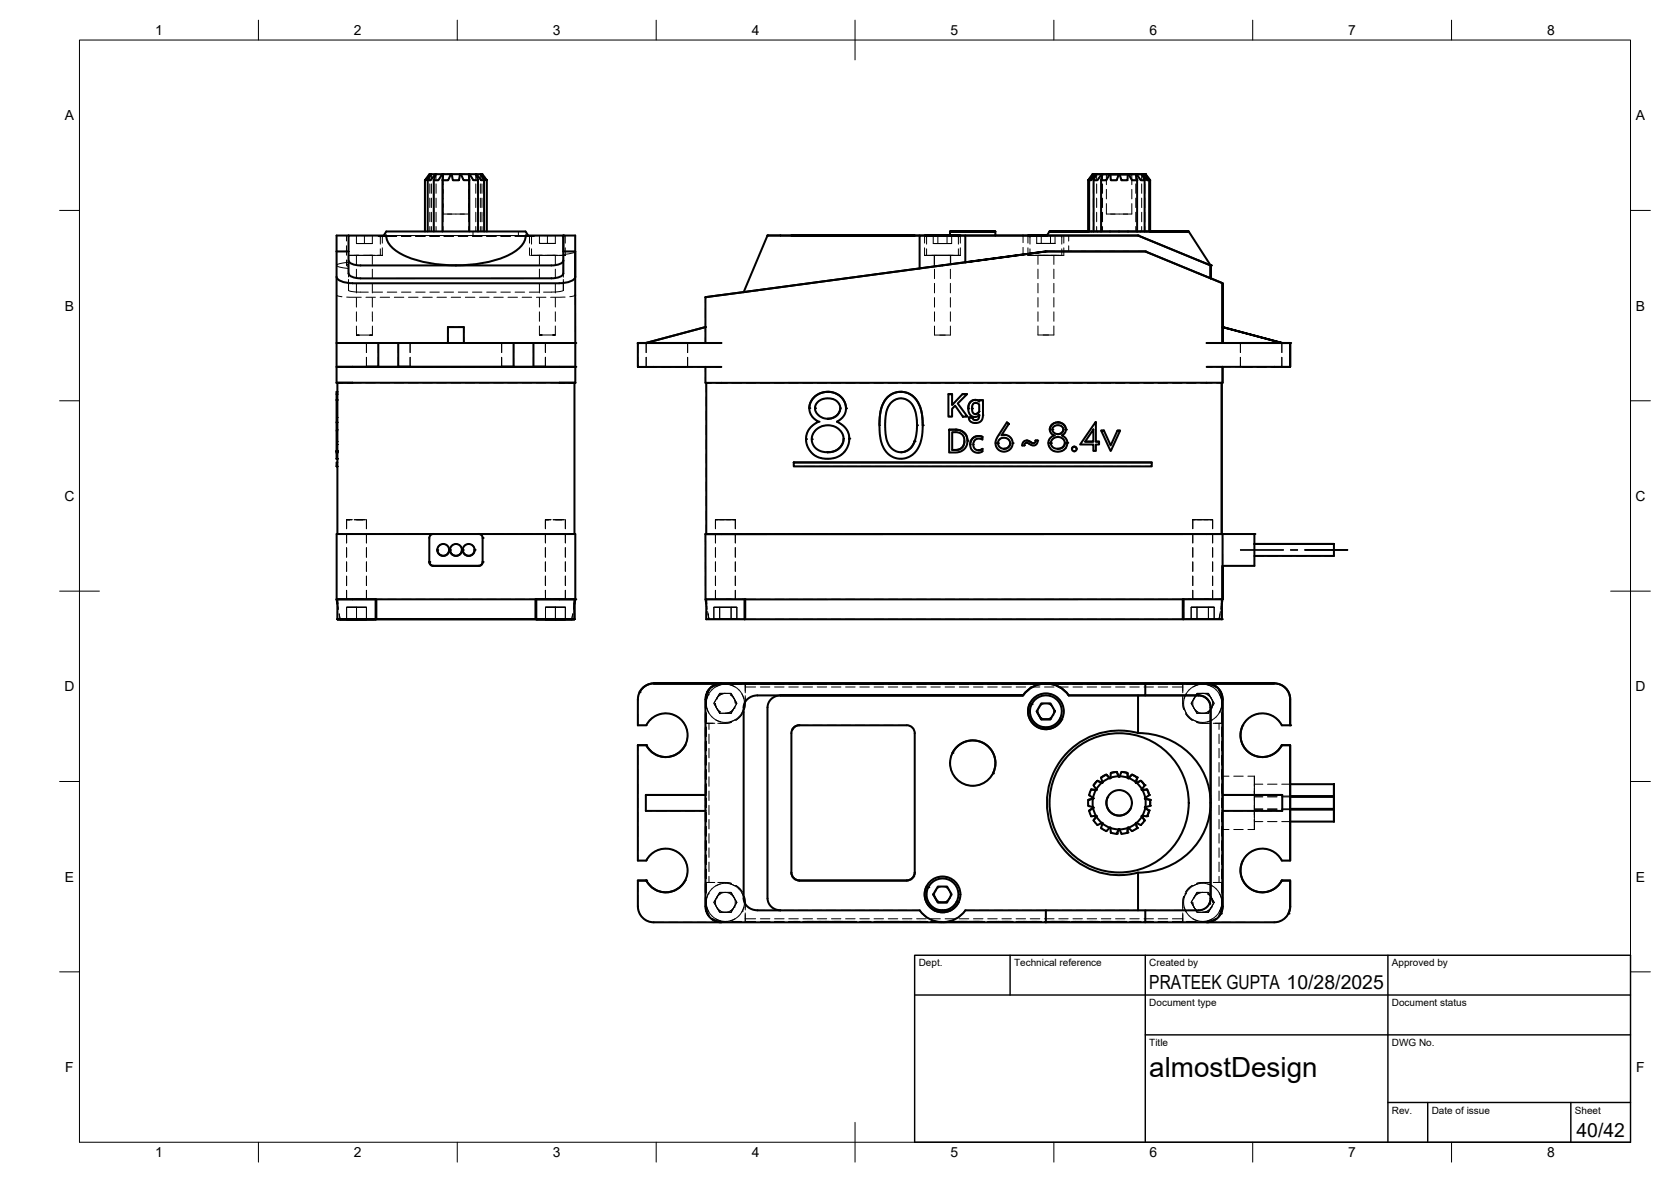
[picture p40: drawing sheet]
<svg xmlns="http://www.w3.org/2000/svg" width="420mm" height="297mm" viewBox="0 0 420 297" stroke-linecap="round" stroke-linejoin="round" font-family="sans-serif">
<defs><g id="words">
<text font-size="7" x="289" y="270.6">almostDesign</text>
<g font-size="4.9">
<text x="289" y="248.5">PRATEEK GUPTA 10/28/2025</text>
<text x="396.4" y="285.7">40/42</text>
</g>
<g font-size="3.5">
<text x="39" y="8.8">1</text>
<text x="89" y="8.8">2</text>
<text x="139" y="8.8">3</text>
<text x="189" y="8.8">4</text>
<text x="239" y="8.8">5</text>
<text x="289" y="8.8">6</text>
<text x="339" y="8.8">7</text>
<text x="389" y="8.8">8</text>
<text x="16.3" y="30.2">A</text>
<text x="411.3" y="30.2">A</text>
<text x="16.3" y="78">B</text>
<text x="411.3" y="78">B</text>
<text x="16.2" y="125.9">C</text>
<text x="411.2" y="125.9">C</text>
<text x="16.2" y="173.7">D</text>
<text x="411.2" y="173.7">D</text>
<text x="16.3" y="221.6">E</text>
<text x="411.3" y="221.6">E</text>
<text x="16.4" y="269.4">F</text>
<text x="411.4" y="269.4">F</text>
<text x="39" y="290.8">1</text>
<text x="89" y="290.8">2</text>
<text x="139" y="290.8">3</text>
<text x="189" y="290.8">4</text>
<text x="239" y="290.8">5</text>
<text x="289" y="290.8">6</text>
<text x="339" y="290.8">7</text>
<text x="389" y="290.8">8</text>
</g>
<g font-size="2.5">
<text x="231" y="242.9">Dept.</text>
<text x="255" y="242.9">Technical reference</text>
<text x="289" y="242.9">Created by</text>
<text x="350" y="242.9">Approved by</text>
<text x="289" y="252.8">Document type</text>
<text x="350" y="252.8">Document status</text>
<text x="289" y="262.9">Title</text>
<text x="350" y="262.9">DWG No.</text>
<text x="350" y="279.9">Rev.</text>
<text x="360" y="279.9">Date of issue</text>
<text x="396" y="279.9">Sheet</text>
</g>
</g></defs>
<!-- layer: Hidden -->
<g fill="none" stroke="#000" stroke-width=".25">
<path d="M84.6 59.2h3v1.4M87.1 59.2v1.4M87.4 59.2h2.4M87.6 59.2h.1M87.6 59.2v2.7M87.6 59.2h5M88.1 59.2h2.4M89.4 59.2h-1.4l-.4 .5M89.6 59.2h4zM89.6 59.2v2h2M90.6 59.2h2.4M91 59.2h2.4"/>
<path d="M91.6 59.2h2.4M91.6 59.2v2h2v-2M93.8 59.2h2.4M94.2 59.2h1l.3 .2 .1 1.9M94.6 59.2h1.5h-.9M95.1 59.2h2zM95.1 59.2v.2h2M96.1 59.2v1.9M96.5 59.2h.1M97.1 58.2h2.6M97.1 59.4h2.6M98 59.2h-1.5h3.2"/>
<path d="M99.1 59.2h2.4M100.9 58.2h2.4M100.9 59.2h2.4M100.9 59.4h2.4M102.7 59.2h2.4M104.5 58.2h2.4M104.5 59.2h2.4M104.5 59.4h2.4M106.3 59.2h2.4M106.8 58.2h1.6h-.9M106.8 58.2h.1M106.9 58.2h1.6"/>
<path d="M107.5 58.2h.1M107.6 58.2h1.9M108 43.8h.3M108 43.8l.1 1.2M108 58.2h.1M108 43.8l-1.2 1.5h.3l1.3-1.5M108.1 58.2h2.4M108.1 59.2h2.4M108.1 59.4h2.4M108.1 46.2v2.4M108.1 49.8v2.4M108.1 53.3v2.4"/>
<path d="M108.1 56.9v1.3M108.4 43.8h.1M108.4 43.8l-.9 1.5h.8l1.2-1.5h.1M108.4 43.8l.1 1.2M108.4 43.8h1.1M108.5 58.2h-1h2M108.5 58.2h.1M108.5 46.2v2.4M108.5 49.8v2.4M108.5 53.3v2.4M108.5 56.9v1.3M109.1 58.2h2.2"/>
<path d="M109.1 58.2h.5M109.1 58.2h.1M109.5 58.2h.1M109.6 43.8l-.5 1.5h1.1l1-1.5h.2M109.6 43.8h.1M109.6 43.8h1.6M109.6 43.8v1.2M109.6 58.2h-.5h2.2M109.6 58.2h.1M109.6 46.2v2.4M109.6 49.8v2.4M109.6 53.3v2.4"/>
<path d="M109.6 56.9v1.3M109.9 59.2h2.3M111.3 58.2h.1M111.3 58.2h6.6M111.4 43.8l-.1 1.5h1.4l.7-1.5h.2l.3 1.5h1.5l.3-1.5h.2l.7 1.5h1.4l-.1-1.5h.2l.9 1.5h1.2l-.6-1.5a2.53 2.53 0 0 1 1.3 1.4l.8 .1-.8-1.5M111.4 43.8h.1M111.4 58.2h.1M111.4 43.8h2M111.4 43.8v1.2M111.4 46.2v2.4M111.4 49.8v2.4M111.4 53.3v2.4"/>
<path d="M111.4 56.9v1.3M111.4 51.2v2.6h2.2M111.4 47.6v2.4M111.7 58.2h2.3M111.7 59.2h2.3M111.7 59.4h2.3M112.5 43.8h2.1M112.5 53.8h2.1M113.4 59.2h2.4M114.6 43.8h2.2M114.6 53.8h2.2M115.2 58.2h2.4"/>
<path d="M115.2 59.2h2.4M115.2 59.4h2.4M115.7 43.8h-4.3v2.6M115.7 43.8h2.1M115.7 53.8h2.1M115.9 43.8h2M117 59.2h2.4M117.9 58.2h2.3h-.6M117.9 58.2h.1M117.9 43.8h.1M117.9 43.8v11.9M117.9 56.9v1.3"/>
<path d="M118 58.2h-.1h2.3M118 58.2h.1M118.1 43.8h1.5M118.8 58.2h2.4M118.8 59.2h2.4M118.8 59.4h2.4M118.9 58.2v1M119.6 58.2h-.7h4.5M119.6 59.2h-.7h4.5M119.6 43.8h.1M119.6 58.2h.1M119.6 43.8v1.2"/>
<path d="M119.6 46.2v2.4M119.6 49.8v2.4M119.6 53.3v2.4M119.6 56.9v1.3M119.8 58.2h1.9M119.8 43.8h1M120.2 58.2h.1M120.2 58.2h-.6h2.1h-.9M120.6 59.2h2.4M120.8 58.2h.9M120.8 58.2h.1M120.8 46.2v2.4"/>
<path d="M120.8 49.8v2.4M120.8 53.3v2.4M120.8 56.9v1.3M120.8 43.8v1.2M120.8 43.8h.1M120.9 43.8l1.2 1.5h.3l-1.1-1.5M120.9 58.2h1.5zM120.9 43.8h.4M121.2 58.2h1.1h-1.1M121.2 46.2v2.4M121.2 49.8v2.4M121.2 53.3v2.4"/>
<path d="M121.2 56.9v1.3M121.3 43.8h-.1v1.2M121.7 58.2h.1M122.1 58.2h5.1M122.1 59.2h5.1M122.3 58.2h.1M122.4 58.2h2.4M122.4 59.2h2.4M122.4 59.4h2.4M122.4 58.2h.1M124.2 59.2h2.3M125.9 58.2h4.4h-.6"/>
<path d="M125.9 59.2h4.4h-.6M125.9 58.2h2.4M125.9 59.2h2.4M125.9 59.4h2.4M127.7 59.2h2.4M129.5 58.2h2.6M129.5 59.2h2.6M129.5 59.4h2.6M130.3 58.2v1M131.3 59.2h1.5h-.6M132.1 59.2h2M132.8 59.2h.1"/>
<path d="M133.1 59.2h2.3h-1.4l-.2 .2-.2 1.9M133.1 59.2v1.9M133.4 59.2h2.4M134.1 59.2h2.4M134.1 59.2v.2h-2M134.1 59.4h.1M135.6 59.2h4zM135.6 59.2v2h2M137 59.2h2.4M137.6 59.2h2.4M137.6 59.2v2h2M139 59.2h-2.3h7.9"/>
<path d="M139.6 59.2v2h-4M140.2 59.2h1l.4 .5M140.6 59.2h1.5h-.9M141.6 59.2v2.7M142.1 59.2v1.9M199 59.2v.2h2h-2zM201 59.4h2.2M204.4 59.4h2.4M207.9 59.4h2.4M211.5 59.4h2.4M215.1 59.4h2.4M218.7 59.4h2.3"/>
<path d="M222.2 59.4h2.4M225.8 59.4h2.2M228 59.4h2v-.2v.2zM232.5 59.2v1.9M233.4 59.2l-.4 .4v1.7M234.7 59.2v2h1.1h-1.1M235.8 59.2v2h2.3v-2M238.9 59.2h1.5zM239.3 59.2v2h-1.2h1.2M240.5 59.2l.5 .3v1.8M241.5 59.2v1.9M241.6 59.2h2.4z"/>
<path d="M245.2 59.2h2.3zM248.8 59.2h1.5zM257.2 59.2v1.8M258.5 59.2v1.9M259.5 59.2l-.5 .4v1.7M260.7 59.2v2h1.1v-2M263.2 59.2h1.9M263.2 59.2h2M263.2 59.2h2.2M263.2 59.2h2.4M263.2 59.2h.9M264.1 59.2h.1"/>
<path d="M264.1 59.2v2h-2.3M265.3 59.2h-1.2h1.2M265.3 59.2v2h-1.2h1.2M266.3 59.2h1.2zM266.4 59.2h2.3M266.6 59.2h2.1M266.8 59.3l.2 .3v1.7M267.5 59.2v1.9M268.7 59.2h2.8M268.7 59.2v1.4M269.9 59.2h2.4M272.7 59.2h2.4"/>
<path d="M273.5 59.2h2.4M273.6 58.2h1.8M273.6 58.2h.1M273.6 45.3h.1M273.6 58.2h1.3M273.9 58.2h1zM273.9 45.3h.1M274.9 58.2h-1h1.8M274.9 58.2h.1M274.9 43.8h.1M274.9 43.8v1.2M274.9 46.2v2.4"/>
<path d="M274.9 49.8v2.4M274.9 53.3v2.4M274.9 56.9v1.3M275 58.2h12.8h-.7M275 58.2h.7M275 45.3h.1M275.6 43.8l-1.2 1.5h-.5l.9-1.5-1.2 1.5M275.7 43.8l-.7 1.5h.9l1.1-1.5M275.7 43.8h.1M275.7 43.8v1.2M275.7 46.2v2.4M275.7 49.8v2.4"/>
<path d="M275.7 53.3v2.4M275.7 56.9v1.3M276.2 59.2h2.4M276.6 58.2h2.4M276.9 45.2h.1M276.9 58.2h.3M277.1 58.2h.1M277.1 59.2h2.3M277.2 43.8l-.3 1.5h1.3l.8-1.5M277.2 43.8h.1M277.2 43.8v1.2M277.2 46.2v2.4"/>
<path d="M277.2 49.8v2.4M277.2 53.3v2.4M277.2 56.9v1.3M278.2 51.2v2.6h2.2M278.2 43.8v2.6M278.2 47.6v2.4M279.2 43.8l.1 1.5h1.5l.5-1.5M279.3 53.8h2.1M279.8 59.2h2.4M280.2 58.2h2.4M280.6 59.2h2.4M281.4 53.8h2.1"/>
<path d="M281.5 43.8l.5 1.5h1.5l.1-1.5M283.4 59.2h2.8M283.8 43.8l.8 1.5h1.3l-.3-1.5M283.8 58.2h2.4M284.2 59.2h2M284.6 51.2v2.6h-2.1M284.6 43.8v2.6M284.6 47.6v2.4M285.6 43.8h.1M285.6 58.2h.1M285.6 58.2h.3M285.6 43.8v1.2"/>
<path d="M285.6 46.2v2.4M285.6 49.8v2.4M285.6 53.3v2.4M285.6 56.9v1.3M285.8 43.8l1.1 1.5h.9l-.7-1.5M285.9 45.2h.1M286.2 59.2l1.9 .8M286.2 59.2l2.1 .9M287.1 58.2h1.8h-1M287.1 43.8h.1M287.1 43.8v1.2M287.1 46.2v2.4"/>
<path d="M287.1 49.8v2.4M287.1 53.3v2.4M287.1 56.9v1.3M287.1 58.2h.7zM287.2 43.8l1.2 1.5h.5l-1-1.5M287.3 58.2h1.9M287.8 45.3h.1M287.8 58.2h1.4M287.8 58.2h.1M287.8 43.8h.1M287.8 43.8v1.2M287.8 46.2v2.4"/>
<path d="M287.8 49.8v2.4M287.8 53.3v2.4M287.8 56.9v1.3M287.9 58.2h1zM288 43.8l1.2 1.5M288.9 45.3h.1M84.6 72.8l.1 1.4 1.3 .4M84.6 63.2h.1M84.6 63.2v4.8M84.6 69.2v2.4M87.1 61.8v2.3M87.1 65.3v1.4"/>
<path d="M87.2 74.7h3.6M87.6 65.9l-.6 .1a3.5 3.5 0 0 0-2.4 .7 3.3 3.3 0 0 0 2.4 .7l.6 .1M87.6 65.9v.5l-.5 .2 .5 .4M87.6 63.2h-3v3.5M87.6 63.2h.1M87.6 70.2l.1 2.8 1.7 .4h3.2M87.6 61.8v4.1M87.6 66.4v3.2M89 64.2h5.3M89.6 61.2h4M89.6 64.2v2.2M89.6 67.7v2.3"/>
<path d="M89.6 71.2v2.4M89.6 74.8v2.4M89.6 78.4v2.3M91.4 64.2h2.3M92 74.7h2.4M93.6 78.4v2.3M93.6 64.2v2.2M93.6 67.7v2.3M93.6 71.2v2.4M93.6 74.8v2.4M93.8 73.4h2.4M94.9 64.2h1.2z"/>
<path d="M95.6 74.7h2.4M95.6 62.5v1.7h-8h2.6M96.1 62.3v1.9M97.4 73.4h2.4M99.1 74.7h2.4M100.9 73.4h2.4M102.7 74.7h2.4M104.5 73.4h2.4M106.3 74.7h2.4M108.1 73.4h2.4M109.9 74.7h2.3M111.7 73.4h2.3"/>
<path d="M113.5 74.7h2.3M115.2 73.4h2.4M117 74.7h2.4M118.8 73.4h2.4M120.6 74.7h2.4M122.4 73.4h2.4M124.2 74.7h2.3M125.9 73.4h2.4M127.7 74.7h2.4M129.5 73.4h2.4M131.3 74.7h2.4M133.1 73.4h2.4"/>
<path d="M133.1 62.3v1.9M133.4 64.2h2.4M133.6 62.5v1.7h4M134.1 64.2h2.4M134.9 74.7h2.4M135 64.2h2.6M135.6 61.2h.1M135.6 64.2v2.2M135.6 67.6v2.4M135.6 71.2v2.4M135.6 74.8v2.4M135.6 78.4v2.3"/>
<path d="M137 64.2h2.4M137.6 64.2h4M137.6 64.2h2.7M137.6 64.2h2.4M139.6 64.2v2.2M139.6 67.6v2.4M139.6 71.2v2.4M139.6 74.8v2.4M139.6 78.4v2.3M140.6 64.2h1.5h-.9M141.6 70.2v2.7v-2.1M141.6 72.9l-1.7 .5h-3.2"/>
<path d="M141.6 63.2h3a3.4 3.4 0 0 1-2.4 .7l-.6 .1M141.6 63.2h.1M141.6 63.1v3M141.6 66.7v2.9M142.1 74.7h-3.6M142.1 62.3v1.9M144.6 74.2l-1.3 .4M177.4 74.7v1.6M177.4 77.5v2.3M192.5 72.7l-2.3 .3M193.1 72.6l-6.1 .8 2-.3M196.7 72.1l-3 .4"/>
<path d="M200.2 71.6l-2.9 .4M203.8 71.1l-3 .5M207.3 70.7l-3 .4M210.8 70.2l-2.9 .4M214.4 69.7l-3 .4M217.9 69.2l-3 .4M221.5 68.8l-3 .4M225 68.3l-3 .4M228.6 67.8l-3 .4M231.5 67.4l-2.4 .3M232.1 67.3l-2.4 .4M232.5 62.3v1.9"/>
<path d="M232.8 64.2h-.3h2.4M233 62.5v1.7h2.6M234 64.2h2.4M234.3 64.2h5.3M234.9 64.2v2.8l1.5-.2-1.5 .2M234.9 64.2h4.1M235 67.7v2.3M235 71.2v2.4M235 74.8v2.4M235 78.4v2.3M235.6 66.9l-3 .4M235.8 61.2h2.3"/>
<path d="M236.3 64.2h2.7M237.6 64.2h2.3M237.6 64.2h-2.6v2.2M239 64.2v2.2M239 67.7v2.3M239 71.2v2.4M239 74.8v2.4M239 78.4v2.3M239 64.2h2.5h-.4M239 64.2v2.2l-1.4 .2 1.4-.2M239.2 66.4l-3 .4M241 62.5v1.7h-2.7"/>
<path d="M241.5 62.3v1.9M242.7 65.9l-3 .4M246.3 65.4l-3 .4M249.2 65l-2.4 .3M249.8 65l-2.4 .3M253.3 64.5l-2.9 .4M256.2 64.1l-2.3 .3M257.2 62.2v1.8M257.2 64l-2.7 .3M258.5 62.3v1.9M259 62.5v1.7h2.6M259.1 64.2h-.6h4.2"/>
<path d="M259.5 63.7l-2.3 .3M259.8 63.6l-2.4 .3M260.3 64.2h5.3M260.7 61.2h3.4M261 67.6v2.4M261 71.2v2.4M261 74.8v2.4M261 78.4v2.3M261.5 64.2h4.8M262.3 64.2h2.7v2.2M263 63.2l-2.3 .3M263 63.2h2.3"/>
<path d="M263 63.2l-2 .2M263 63.2h3M263.7 64.2h-2.7v2.2M265 67.6v2.4M265 71.2v2.4M265 74.8v2.4M265 78.4v2.3M267 62.5v1.7h-2.7M267.1 63.2h3.5M267.5 62.3v1.9h-2.4M268.7 61.8v1.4h-2.3M270.7 63.2h3.5"/>
<path d="M274.3 63.2h3.4M277.9 63.2h3.4M281.4 63.2h3.5M285 63.2h3l2.2 .9M286.1 63.2h1.9M288 63.2h.1M288 63.2l1.2 .5M289.2 60.5l2.2 .8M289.4 60.5l2.2 .9M290.3 64.1l2.2 .9M291.3 64.5l2.2 1M292.5 61.8l2.2 .9"/>
<path d="M292.7 61.9l2.2 .9M293.6 65.5l2.2 .9M294.6 65.9l2.2 .9M295.8 63.2l2.2 .9M296 63.2l2.2 .9M296.9 66.9l2.2 .9M297.9 67.3l2.2 .9M299.1 64.5l2.2 .9M299.3 64.6l5.1 2.1M300.2 68.2l4.2 1.7-3.2-1.3M302.4 65.9l2 .8M304.4 66.7h.1"/>
<path d="M84.6 86.2h.1M84.6 92.2h.1M84.6 92.2h1.4M84.6 86.2h1.4M84.6 86.2h1.4zM84.6 99h.2M84.6 98.5h.2M84.8 98.5v.5M84.8 99h.1M84.8 96.2h1.3zM84.8 99h-.2h.2M84.8 98.5h.1"/>
<path d="M84.8 96.2h.1M84.8 99v1.5M87.2 92.2h4.1M87.2 86.2h4.1M87.3 96.2h1.3zM88.6 96.2h2.2M89.6 81.9v2.3M90.3 84.2h-.7h4h-.6M92 96.2h2.4M92 92.2h3.1M92.1 86.2v2.4M92.1 89.8v2.4"/>
<path d="M92.3 86.2h2.8M92.6 92.2h2.5M92.6 86.2h2.5v2.4M92.7 86.2h2.4zM92.9 92.2h2.3M92.9 86.2h2.3M93.6 81.9v2.3M95.1 92.2h.1M95.1 89.8v2.4M95.6 96.2h2.4M95.6 92.2h2.4M95.9 86.2h2.4"/>
<path d="M96.4 92.2h2.4M96.4 86.2h2.4M99.2 96.2h2.3M99.2 92.2h2.3M99.4 86.2h2.4M100 92.2h2.4M100 86.2h2.4M100.1 92.2h2.6M100.1 86.2h2.6M100.1 86.2h2.4zM100.1 92.2h.1M100.1 86.2v2.4"/>
<path d="M100.1 89.8v2.4M102.7 96.2h2.4M102.7 86.2h2.7M102.7 92.2h2.4M103.1 86.2v2.4M103.1 89.8v2.4M106.3 96.2h2.4M106.3 86.2h2.7M106.3 92.2h2.4M109.9 96.2h2.3M109.9 86.2h9.5M109.9 92.2h2.3"/>
<path d="M112.6 86.2h1.4M112.6 86.2h.1M112.6 84.8v1.4M113.5 96.2h2.3M113.5 92.2h2.3M114 82.2h-1.4v1.4M115.2 86.2h3.9M115.2 82.2h1.4v1.4M116.6 86.2h.1M116.6 84.8v1.4M117 96.2h2.4M117 92.2h2.4"/>
<path d="M120.3 86.2h2.7M120.6 96.2h2.4M120.6 92.2h2.4M123.9 86.2h2.7M124.2 96.2h2.4M124.2 92.2h2.4M126.1 86.2v2.4M126.1 89.8v2.4M126.6 92.2h2.5M126.6 86.2h2.5v2.4M126.7 86.2h2.4zM126.9 92.2h2.4"/>
<path d="M126.9 86.2h2.4M127.4 86.2h2.4M127.7 96.2h2.4M127.7 92.2h2.4M129.1 92.2h.1M129.1 89.8v2.4M130.5 92.2h2.3M130.5 86.2h2.3M131 86.2h2.4M131.3 96.2h2.4M131.3 92.2h2.4M134 92.2h2.4"/>
<path d="M134 86.2h2.4M134.1 92.2h2.6M134.1 86.2h2.6M134.1 86.2h2.4zM134.1 92.2h.1M134.1 86.2h2.9M134.1 92.2h3.2M134.1 86.2v2.4M134.1 89.8v2.4M134.9 96.2h2.4M135.6 81.9v2.3M136.3 84.2h-.7h4h-.6"/>
<path d="M137.1 86.2v2.4M137.1 89.8v2.4M138 92.2h4M138 86.2h4M138.5 96.2h3.4M139.6 81.9v2.3M143.1 96.2h1.3zM143.2 92.2h1.5M143.2 86.2h1.5M143.2 86.2h1.5zM160.4 92.2h.1M160.4 92.2h2.1h-2.1h2.1h-2.1h1.4"/>
<path d="M160.4 86.2v2.4M160.4 89.8v2.4M162.5 89.8v2.4h2.6h-2.6M162.5 86.2h2.6h-2.6v2.4zM163 92.2h3.9M163.9 86.2h-1.5h5.1M166.3 92.2h2.4M166.3 86.2h2.4M168.1 86.2h3M168.1 92.2h2.4M169.9 92.2h2.4zM169.9 86.2h2.4z"/>
<path d="M171.7 86.2h2.9M171.7 92.2h2.4M172.9 86.2v2.4M172.9 89.8v2.4M175.3 86.2h2.4M175.3 92.2h2.4M175.8 86.2h3M177.4 96.2h.1M177.4 96.2h1.4M177.4 84.6v1.6M177.4 82.2h.1M177.4 86.2h.1"/>
<path d="M177.4 81v2.6M177.4 84.8v1.4M177.4 94.8v1.4M177.6 96.2h1.3M177.6 96.2h.1M177.6 96.2v2.3M177.6 99.7v2.4M178.8 92.2h-1.4v1.4M178.8 92.2h2.6h-1.4M178.8 86.2h2.6h-1.4M180 96.2h1.4M180.1 96.2h1.3"/>
<path d="M181.4 96.2h1.5M184 96.2h2.4M187.6 96.2h2.4M191.2 96.2h2.4M194.8 96.2h2.3M198.3 96.2h2.4M201.9 96.2h2.4M205.5 96.2h2.4M209 96.2h2.4M212.6 96.2h2.4M216.2 96.2h2.4M219.8 96.2h2.3"/>
<path d="M223.3 96.2h2.4M226.9 96.2h2.4M230.5 96.2h2.4M234.1 96.2h2.3M235 81.9v2.3h2.7M237.6 96.2h2.4M239 81.9v2.3h-2.7M241.2 96.2h2.4M244.8 96.2h2.4M248.3 96.2h2.4M251.9 96.2h2.4M255.5 96.2h2.4"/>
<path d="M259.1 96.2h2.4M261 81.9v2.3h2.7M262.6 96.2h2.4M265 81.9v2.3h-2.7M266.2 96.2h2.4M269.8 96.2h2.4M273.3 96.2h2.4M276.9 96.2h2.4M280.5 96.2h2.4M284.1 96.2h2.3M287.6 96.2h2.4M291.2 96.2h2.4"/>
<path d="M294.8 96.2h2.4M298.4 96.2h2.3M301.9 96.2h1.5M303.4 96.2h1.4M303.4 96.2h1.3M304.8 92.2h-1.4h2.5M304.8 86.2h-1.4h2.5M305.9 96.2h1.3M306 92.2h1.4M306 96.2h1.4M306 86.2h1.4M307.1 86.2h2.4"/>
<path d="M307.1 92.2h2.4M307.2 96.2h.1M307.4 92.2h.1M307.4 86.2h1.5M307.4 82.2v1.4M307.4 84.8v1.4M310.1 86.2h3M310.7 92.2h2.4M311.9 86.2v2.4M311.9 89.8v2.4M312.5 92.2h2.4zM312.5 86.2h2.4z"/>
<path d="M313.7 86.2h3M314.3 92.2h2.4M316.1 92.2h2.4M316.1 86.2h2.4M317.3 86.2h5.1h-1.6M317.9 92.2h3.9M319.6 86.2h2.7zM322.3 89.8v2.4h-2.7M322.3 86.2v2.4M323 92.2h1.4h-2.1h2.1M84.6 117.2v-1h.2v1M84.6 106.1h.1"/>
<path d="M84.6 100.6h.2M84.6 113.1h.2zM84.6 116.2h.1M84.6 111h.2zM84.6 111.7h.2M84.6 104.7h.2M84.6 111.4h.2v1.9M84.6 101.4h.2M84.6 101.8h.2M84.6 102.7h.2M84.6 101.9h.2M84.6 100.9h.2"/>
<path d="M84.6 102.6h.2M84.6 104.8h.2M84.6 104.2h.2M84.6 105.6h.2M84.6 104.1h.2M84.6 103.4h.2M84.6 101.6h.2M84.6 101.2h.2M84.6 110.8h.2M84.6 112.8h.2M84.6 113.4h.2M84.6 113.1h.2"/>
<path d="M84.6 110.2h.2M84.6 110.5h.2M84.6 109.8h.2M84.6 109.6h.2M84.6 111.8h.2M84.6 110.7h.2M84.6 111.3h.2M84.6 111.9h.2M84.6 106h.2M84.6 110.3h.2M84.6 113.5h.2M84.6 100.1h.2"/>
<path d="M84.6 105.2h.2M84.6 110.4h.2M84.6 113.7h.2M84.6 110.9h.2M84.6 106.1h.2M84.6 109.3h.2M84.6 109.4h.2M84.6 106.5h.2M84.6 110h.2M84.6 112.7h.2M84.6 107.9h.2M84.6 109.1h.2"/>
<path d="M84.6 112.3h.2M84.6 108.2h.2M84.8 115.3h.1M84.8 113.3v.2M84.8 108.2v2M84.8 111.7h.1M84.8 111h.1M84.8 113.3h.1M84.8 113.8v1.4M84.8 113.5v.3M84.8 113.7h.1M84.8 108h.1"/>
<path d="M84.8 104.7h.1M84.8 100.6v1.2M84.8 103v3.1M84.8 104.9h.1M84.8 100.5v.1M84.8 104.7h-.2h.2M84.8 100.5h.1M84.8 104.9h-.2h.2M84.8 113.7h-.2h.2M84.8 108h-.2h.2M84.8 108.6h-.2h.2M84.8 113.8h.1"/>
<path d="M84.8 110.7h-.2h.2M84.8 112h-.2h.2M84.8 117.2h.1M84.8 113.5h.1M84.8 113.4h.1M84.8 111.7h-.2h.2M84.8 111h-.2h.2M84.8 106.1h.1M84.8 106.1v2.1M84.8 106.3h-.2v.6h.2M177.6 103.3v2.4M177.6 106.9v2.3"/>
<path d="M177.6 110.4v2.4M177.6 114v2.4M177.6 117.6v2.4M199.6 117.2h1.5M202.3 117.2h2.4M203.2 108.2l-.5 1.6v1.1l.3 1.1M203.5 102.6h.1M203.5 113.1l.9 1 .9 .6M205 108.2l-.7 1.1-.2 1.1M205.5 101.1l-.4 .7-.2 .8M205.8 106l-1.8 1.3M205.8 106h.1"/>
<path d="M205.9 117.2h2.4M208.1 115.3h.1M209.5 117.2h2.4M209.7 100.4l-1.6-.3-1.6 .3M209.8 115.1l-1.3 .2-2.1-.2M210.4 107.4l-1.3-.4-1.1-.1-1.3 .2-.8 .4M210.4 106l1.9 1.2M210.4 106h.1M210.7 101.1l.4 .7 .2 .8M211.3 108.2l.6 .9 .2 1.1M211.3 102.6h.1M212.1 110.2h.1"/>
<path d="M212.3 113.5l-1.4 1.1M212.3 113.5h.1M212.7 102.6h.1M213 108.1l.4 .9 .2 1.2M213 117.2h2.4M216.6 117.2h2.4M220.2 117.2h2.4M221.1 106.9h.1M222.7 104.9l-.1 2M223.8 117.2h2.3M223.8 101.5l-.5 .8-.5 1.4M226.5 115.3h.1"/>
<path d="M226.5 100.1l-.9 .2-1 .4M226.5 100.1h.1M226.5 100.1l.9 .1 1 .5M227.3 117.2h2.4M229.3 101.5l.9 2.2M230 110.9h.1M230.5 104.9l.1 2M230.9 117.2h2.4M232 106.9h.1M234.5 117.2h2.4M238 117.2h2.4M238.5 104.7h.9"/>
<path d="M238.7 113.7h1.5M239.4 108.6h1.2l1 .4 .7 .8 .2 1M240.2 113.7h.1M241.6 117.2h2.4M242.1 104.7h1.1M243.3 110.8h.1M243.5 102.7h.1M243.6 104.9l.1 .6 .4 .4 1.2 .4M244 111.8h.1M244.5 104.9h.1M244.7 111.7h.1M245.2 104.8h.1"/>
<path d="M245.2 117.2h2.4M245.3 106.3h.1M245.9 113.8h.1M246.1 110.2h.1M246.2 104.3h.1M246.2 104.2l-.4 .5-.6 .1M246.2 103.4h.1M246.2 101.6l-.7-.4-.6 .1-.4 .6-.1 .8M247 113.4l-1.1 .4M247 110.5l-.7-.3-1 .2-.4 .5-.2 .8M247.2 104.3h.1M248.8 117.2h2.3"/>
<path d="M250.3 111.4h.1M250.9 111.4l.4-.9 .9-.5h.6l.7 .4 .4 .5 .1 .5M251.1 109.3h.1M252.3 117.2h2.4M252.4 113.5h.1M252.5 109.3l.7 .1 .8 .5 .5 .7 .1 .8M254 111.4h.1M255.9 117.2h2.4M257.6 112h.1M258.1 110.7l-.7 .3-.4 1h.6l.1-.5 .4-.2 1.7 .7M258.1 111.3h.1M259.5 117.2h2.4"/>
<path d="M259.8 112h.1M260.4 110.7h.1M260.9 110.7h.1M263.1 117.2h2.3M264 107.9h.1M265 109.4l-.9 .7-.4 .6-.1 .9 .3 .9M265 109.4h.1M266 113.5h.1M266.6 117.2h2.4M267 109.4l.9 .6 .3 .6 .2 .7M267 109.4h.1M267.4 107.9l-.5-.8-1.1-.2-.8 .3-.4 .8"/>
<path d="M267.4 107.9h.1M267.7 111.3l-.1-.6-.4-.5-.5-.3-.8-.1-.7 .2-.6 .4-.4 1M267.7 111.3h.1M267.8 112.7l-1.1 .7-1 .1-.9-.2M267.8 112.7h.1M268 108h.1M269.5 112.8h.1M270.1 113.4h.1M270.2 117.2h2.4M270.7 112.8h.1M271.6 111.7h3.3M273.8 117.2h2.3"/>
<path d="M274.9 113.3h.6M275.5 111.7h.9M277.3 117.2h2.4M279.2 113.3h.1M280.9 117.2h2.4M284.5 117.2h2.4M288.1 117.2h1.5M84.6 134.2h1.4M84.8 134.2h.1M84.8 134.2h1.3M87.1 130.6v2.3M87.1 134.1v2.3"/>
<path d="M87.1 137.6v2.4M87.2 134.2h3.6M88 130.6h-.9h1.4M89.1 130.6h2.2M89.6 130.6h2.3M92 134.2h2.4M92.1 130.6v2.3M92.1 134.1v2.3M92.1 137.6v2.4M95.6 134.2h2.4M99.2 134.2h2.3M102.7 134.2h2.4"/>
<path d="M108.7 134.2h-2.4M108.9 134.2a.97 .97 0 0 0-1 1M108.9 134.2h11.5a1.01 1.01 0 0 1 .9 1M110.8 136.8l-.6 .6-.3 .8M112 136.8l.7 .6 .2 .8M114 136.8l-.6 .6-.3 .8M115.2 136.8l.7 .6 .2 .8M117.2 136.8l-.6 .6-.2 .8M118.4 136.8l.7 .6 .2 .8M120.6 134.2h2.4M124.2 134.2h2.4M127.7 134.2h2.4"/>
<path d="M131.3 134.2h2.4M134.9 134.2h2.4M137.1 130.6v2.3M137.1 134.1v2.3M137.1 137.6v2.4M138 130.6h-.8h1.3M138.5 134.2h3.5M139.1 130.6h2.2M139.7 130.6h2.2M142.2 130.6v2.3M142.2 134.1v2.3M142.2 137.6v2.4"/>
<path d="M143.2 134.2h1.2zM143.2 134.2h1.5M144.4 134.2h.1M177.4 134.2v2.2M177.4 137.7v2.3M177.6 134.2h1.3zM177.6 121.2v2.3M177.6 124.7v2.4M177.6 128.3v2.4M177.6 131.9v2.3M179.9 134.1v2.3M179.9 137.6v2.4"/>
<path d="M180.1 134.2h1.3zM180.5 130.6h-.6h3.9M181 130.6h2.2M181.4 134.2h1.5M182.1 130.6h-2.2v2.3M182.7 130.6h2.2v2.3M183.2 130.6h1.7h-.6M184 134.2h2.4M184.9 134.1v2.3M184.9 137.6v2.4M187.6 134.2h2.4M191.2 134.2h2.4"/>
<path d="M194.8 134.2h2.3M198.3 134.2h2.4M201.9 134.2h2.4M205.5 134.2h2.4M209.1 134.2h2.3M212.6 134.2h2.4M216.2 134.2h2.4M219.8 134.2h2.3M223.4 134.2h2.3M226.9 134.2h2.4M230.5 134.2h2.4M234.1 134.2h2.3"/>
<path d="M237.6 134.2h2.4M241.2 134.2h2.4M244.8 134.2h2.4M248.3 134.2h2.4M251.9 134.2h2.4M255.5 134.2h2.4M259.1 134.2h2.4M262.6 134.2h2.4M266.2 134.2h2.4M269.8 134.2h2.4M273.3 134.2h2.4M276.9 134.2h2.4"/>
<path d="M280.5 134.2h2.4M284.1 134.2h2.3M287.6 134.2h2.4M291.2 134.2h2.4M294.8 134.2h2.4M298.4 134.2h2.3M299.9 134.1v2.3M299.9 137.6v2.4M300.5 130.6h-.6h1.7M301 130.6h3.9h-.6M301.6 130.6h2.2M301.9 134.2h2.8"/>
<path d="M302.1 130.6h-2.2v2.3M302.7 130.6h2.2v2.3M304.9 134.1v2.3M304.9 137.6v2.4M305.9 134.2h1.3zM307.4 135.2v2.9M307.4 139.3v2.9M315.4 139.7h2.3M318.9 139.7h2.3M322.4 139.7h2.4M326 139.7h2.4M329.6 139.7h2.4"/>
<path d="M333.1 139.7h2.3M84.8 153.7v1.9M84.8 151.8l.3 1.3M85.2 150.6h2.5M85.3 154.3l.2 1.3M85.8 150.6h2.5M86.6 150.6h-2h1.4M87.1 152.6h2.5h-2.5v3M87.1 141.2v2.4M87.1 144.8v2.4M87.1 148.3v2.3M87.7 150.6h1.9"/>
<path d="M87.8 150.6h3.6M88 150.6h-.9h1.4M88.5 150.6h2.3M89 150.6h2.6M89.1 150.6h2.2M89.6 150.6h2.3M89.6 150.6h6.6M89.6 150.6h1.9M91 150.6h-6.2v1.9M92 150.6h2.4M92.1 155.6v-3h-2.5v3v-3h2.5h-2.5h2.5v3M92.1 141.2v2.4"/>
<path d="M92.1 144.8v2.4M92.1 148.3v2.3M92.6 150.6h1.8M92.7 150.6h1.9v1.9M92.8 150.6h1.6h-.9M94.4 150.6v1.9M94.4 153.7v1.9M94.6 153.7v1.9M97.4 150.6h2.4M100.9 150.6h2.4M104.5 150.6h2.4M107.9 141.2h.1"/>
<path d="M110.5 150.6h-2.4M111.7 150.6h2.3M115.2 150.6h2.4M118.8 150.6h2.4M122.4 150.6h2.4M126 150.6h2.3M129.5 150.6h2.4M133.1 150.6h4M134.6 153.7v1.9M134.9 150.6h2.4M134.9 150.6h1.8M134.9 150.6v1.9"/>
<path d="M134.9 153.7v1.9M135.2 150.6h6.4h-2.6M135.8 150.6h2.6M136.5 150.6h-1.9v1.9M137.1 141.2v2.4M137.1 144.8v2.4M137.1 148.3l.1 2.3M137.2 155.6v-3h2.5h-2.5h2.5h-2.5v3M137.8 150.6h1.9M138 150.6h-.8h1.4M138.2 150.6h3.3M138.5 150.6h2.3"/>
<path d="M139.1 150.6h2.2M139.7 150.6h2.2M139.7 150.6h2.5M139.7 155.6v-3h2.5v3M139.7 152.6h2.5M140.7 150.6h1.3M142 150.6h2.4l-.2 2.5M142.2 141.2v2.4M142.2 144.8v2.4M142.2 148.3v2.3M142.6 150.6h2.1h-1.4M142.9 150.6h1.5h-.9"/>
<path d="M144 154.3l-.2 1.3M177.4 141.2v2.4M177.4 144.8v2.4M177.4 150.6h.1M177.4 150.6h1.9h-1.9l.3 1.9M177.4 150.6h1.4M177.4 148.4v2.2M177.6 150.6h2.5M177.6 153.7v1.9h2.4M177.6 150.6h.1M177.6 150.6v1.9M177.6 151.8l.2 1.3"/>
<path d="M177.9 153.7l.4 1.9-.3-1.3M178.2 155.6h-.6h4.5M178.3 155.6h1.4zM178.9 150.6h2.5M179.5 155.6h5.8zM179.5 155.6h4.3zM179.5 152.6v3v-3h5.8v3v-3zM179.5 152.6h1.5v3M179.9 150.6h3.9zM179.9 141.2v2.4M179.9 144.8v2.4M179.9 148.3v2.3"/>
<path d="M180 150.6h1.4M180.5 150.6h3.8h-1.9M180.8 155.6h5.1M181 152.6h2.8v3M181.2 155.6h2.4M181.4 150.6h2.6M182.7 150.6h4.5h-.7M184.2 155.6h-3.3h3.4M184.6 155.6h2.6M184.8 155.6h2.4M184.9 148.3v2.3h-2.2M184.9 141.2v2.4"/>
<path d="M184.9 144.8v2.4M185 150.6h5M185.4 155.6h1.8M185.5 155.6h4.5M187.2 150.6h.1M187.2 150.6v1.9M187.2 153.7v1.9M187.4 150.6h.1M187.4 150.6h-1.9h1.9v1.9M187.4 153.7v1.9M191.2 155.6h2.4M191.2 150.6h2.4"/>
<path d="M194.8 155.6h2.3M194.8 150.6h2.3M198.3 155.6h2.4M198.3 150.6h2.4M201.9 155.6h2.4M201.9 150.6h2.4M205.5 155.6h2.4M205.5 150.6h2.4M209.1 155.6h2.3M209.1 150.6h2.3M212.6 155.6h2.4M212.6 150.6h2.4"/>
<path d="M216.2 155.6h2.4M216.2 150.6h2.4M219.8 155.6h2.3M219.8 150.6h2.3M223.4 155.6h2.3M223.4 150.6h2.3M226.9 155.6h2.4M226.9 150.6h2.4M230.5 155.6h2.4M230.5 150.6h2.4M234.1 155.6h2.3M234.1 150.6h2.3"/>
<path d="M237.6 155.6h2.4M237.6 150.6h2.4M241.2 150.6h2.4M241.2 155.6h2.4M244.8 155.6h2.4M244.8 150.6h2.4M248.3 155.6h2.4M248.3 150.6h2.4M251.9 155.6h2.4M251.9 150.6h2.4M255.5 155.6h2.4M255.5 150.6h2.4"/>
<path d="M259.1 155.6h2.4M259.1 150.6h2.4M262.6 155.6h2.4M262.6 150.6h2.4M266.2 155.6h2.4M266.2 150.6h2.4M269.8 155.6h2.4M269.8 150.6h2.4M273.3 155.6h2.4M273.3 150.6h2.4M276.9 155.6h2.4M276.9 150.6h2.4"/>
<path d="M280.5 155.6h2.4M280.5 150.6h2.4M284.1 155.6h2.3M284.1 150.6h2.3M287.7 155.6h2.3M287.7 150.6h2.3M291.2 155.6h2.4M291.2 150.6h2.4M294.8 155.6h2.6M294.8 150.6h5M297.4 155.6h1.9M297.4 150.6h1.9z"/>
<path d="M297.4 150.6v1.9M297.4 153.7v1.9M297.6 150.6h2.6M297.6 150.6h.1M297.6 150.6v1.9M297.6 153.7v1.9M298.2 155.6h2.4zM298.9 150.6h5.1M299.5 155.6h5.8zM299.5 155.6h4.3zM299.5 155.6v-3h5.8v3M299.5 155.6v-3h5.8h-1.5h1.5v3"/>
<path d="M299.9 141.2v2.4M299.9 144.8v2.4M299.9 148.3v2.3M300 155.6h-2.4h1.8M300.5 150.6h-.6h1.7M300.5 155.6h3.4M300.5 150.6h3.8zM300.6 155.6h3.3M301 155.6v-3h-1.5h1.5v3M301 150.6h3.8M301.2 155.6h2.4M301.6 150.6h2.2"/>
<path d="M301.8 155.6h2.3M302.7 150.6h4.5h-.6M303.8 155.6v-3h-2.8h2.8v3M304.8 155.6h2.4M304.9 148.3v2.3h-2.2M304.9 141.2v2.4M304.9 144.8v2.4M305.1 155.6h1.4zM305.3 155.6h-1.5h1.5M305.4 155.6h1.8M305.5 150.6h1.9zM306 150.6h1.4"/>
<path d="M306.8 154.3l-.3 1.3M306.9 153.7l-.4 1.9M307.2 150.6h.1M307.2 150.6l-.2 2.5M307.4 142.2h.1M307.4 150.6l-.3 1.9M160.4 179.6v2.7h2.1M160.8 174l-.4 1.3v3.1M167.6 179.3l-2.4 .4M168.8 179.4l1.1 .5 1 .6M177.4 175.8v2.4M177.4 179.1v45.3"/>
<path d="M177.6 179.1v2.4M177.7 178l.5 1.2 .8 .9M177.8 174l-.4 1.8M177.8 174h.1M178 174h.1M178.1 174.6h.1M178.1 173.5l-.6 1.2-.1 1.1M178.2 173.4l-.7 1.3-.1 1.1M178.2 173.4l-.7 1.2-.1 1.2M178.2 174.4a4.8 4.8 0 0 0 0 4.8M178.3 173.5l-.4 .7a7.3 7.3 0 0 0-.3 3.8 7.3 7.3 0 0 1 .3-3.8zM178.7 172.8l-.9 1.2"/>
<path d="M179.7 172.1l1.5-.3-1.1 .2-1.2 .6M179.9 176.8l.2 1 1 1.1M180 172.6a4.9 4.9 0 0 1 4.8 0M180.1 175.6h.1M181 174.3h2.8l1.5 2.4-1.5 2.5h-2.8l-1.5-2.5zM181.1 172.1a4.8 4.8 0 0 0-3.3 3.4M181.3 171.8l-1.1 .1-1.2 .7M181.4 171.8l-1.1 .1-1.3 .7M182.4 174.3l-1.4 .4-.8 .8M182.9 172a4.9 4.9 0 0 0-3.7 .7M183.6 174.6l.9 .9 .4 1.2M183.6 172.1a4.8 4.8 0 0 1 3.4 3.4"/>
<path d="M184 172h2.4M184.6 178l-1 1-1.2 .2M184.6 177.9h.1M186.5 174.4a4.7 4.7 0 0 1 0 4.8M186.6 179.4l-.5 .7-1.1 .9M186.7 178.9h.1M186.8 179h.1M187 178l-.5 1.2-.7 .9M187.4 174.8l-.1 2.6-.2 .9 .2-.9 .1-2.1M187.4 172.6v-.8v1.9M187.6 172h2.4M190 172.6h-2.6v1.5"/>
<path d="M191.2 172h2.4M191.2 172.6h2.4M194.8 172h2.3M194.8 172.6h2.3M198.3 172h2.4M198.3 172.6h2.4M201.9 172h2.4M201.9 172.6h2.4M205.5 172h2.4M205.5 172.6h2.4M209 172h2.4M209.1 172.6h2.3"/>
<path d="M212.6 172h2.4M212.6 172.6h2.4M216.2 172h2.4M216.2 172.6h2.4M219.8 172h2.3M219.8 172.6h2.3M223.3 172h2.4M223.4 172.6h2.3M226.9 172h2.4M226.9 172.6h2.4M230.5 172h2.4M230.5 172.6h2.4"/>
<path d="M234.1 172h2.3M234.1 172.6h2.3M237.6 172h2.4M237.6 172.6h2.4M241.2 172h2.4M241.2 172.6h2.4M244.8 172h2.4M244.8 172.6h2.4M248.3 172h2.4M248.3 172.6h2.4M251.9 172h2.4M251.9 172.6h2.4"/>
<path d="M255.5 172h2.4M255.5 172.6h2.4M259 176.7h.1M259.1 172h2.4M259.1 172.6h2.4M259.4 177l-.4 1v1M261 174.7l-1.3 1-.7 1M261.2 177.9h.1M261.2 177.8a2 2 0 0 1 3.5 0M261.2 179.8l.6 .6 1.2 .4M261.8 176.8h2.3l1.2 2M262 177a1.99 1.99 0 0 0 0 3.5"/>
<path d="M262.1 174.4l1.4-.1 1 .2M262.6 172h2.4M262.6 172.6h2.4M264 177a1.99 1.99 0 0 1 0 3.5M264.7 179.8l-.6 .6-1.1 .3M264.8 179.7h.1M265.5 175.1l1.1 1 .4 .8M266.2 172h2.4M266.2 172.6h2.4M267.4 178v1.6l-.4 1.2M269.8 172h2.4M269.8 172.6h2.4"/>
<path d="M273.3 172h2.4M273.3 172.6h2.4M276.9 172h2.4M276.9 172.6h2.4M280.5 172h2.4M280.5 172.6h2.4M284.1 172h2.3M284.1 172.6h2.3M287.6 172h2.4M287.7 172.6h2.3M291.2 172h2.4M291.2 172.6h2.4"/>
<path d="M294.8 172h2.4M294.8 172.6h2.6M297.4 174.8v2.6l.2 .9M297.4 171.8v2.3M297.8 178a4.9 4.9 0 0 0 3.4 3.4M298.1 174.6h.1M298.1 179.4l.6 .7 1.1 .9M298.2 174.4a4.8 4.8 0 0 0 .1 4.8M298.4 172h2.3M300.2 175.6h.1M300.2 178l1 1 1.2 .2M301 174.3h2.8l1.5 2.4-1.5 2.5h-2.8l-1.5-2.5z"/>
<path d="M301.2 174.6a2.51 2.51 0 0 0 0 4.3M301.2 172.1a4.8 4.8 0 0 0-3.4 3.4M301.9 172a4.8 4.8 0 0 1 3.7 .7M302.4 174.3l-1.4 .4-.8 .8M302.4 172l-1.2 .1-1.2 .5M302.4 174.3l1.4 .4 .8 .8M302.4 172l1.2 .1 1.2 .5M303.4 171.8l1.1 .1 1.3 .7M303.5 171.8l1.1 .1 1.2 .7M303.6 171.8l1.1 .2 1.2 .6-1.2-.6-1-.2M303.6 172.1a4.8 4.8 0 0 1 3.4 3.4M303.7 174.6l.8 .9 .4 1.2"/>
<path d="M304.6 178l-1 1-1.2 .2M304.6 177.9h.1M304.9 176.8l-.2 1-1.1 1.1M306.5 173.5l.4 .7a6.6 6.6 0 0 1 .3 3.8 6.6 6.6 0 0 0-.3-3.8zM306.6 174.4a4.7 4.7 0 0 1 0 4.8M306.6 173.4l.6 1.2 .2 1.2M306.6 173.4l.6 1.3 .2 1.1M306.7 173.5l.6 1.2 .1 1.1M306.7 178.9h.1M307 178a4.8 4.8 0 0 1-3.4 3.4M307.2 179.1v2.4M307.4 175.8v2.4"/>
<path d="M307.4 179.1v41.7M316.8 179.3l-1.4 .3-.8 .5M318 179.3l.7 .1 1.5 .7M160.4 187.3v1.4M160.4 189.9v2.3M160.4 193.4v2.4M160.4 197v2.4M162.5 182.3h.1M164.2 180.3l-1 .9-.7 1.1M171.7 181.4l.8 1.3 .2 .8M172.3 187.2h.1M172.9 184.7l-.2 1.3-.4 1.2"/>
<path d="M177.4 199.8v1.4M177.4 199.8h.1M177.6 182.7v2.4M177.6 186.3v2.4M177.6 189.9v2.3M177.6 193.4v2.4M177.6 197v2.4M178.3 181.8h-.9h1.9M178.3 184.5v2.4M178.3 188.1v2.3M178.3 191.6v2.4M178.3 195.2v2.4"/>
<path d="M178.3 198.8v2.4M179 180.2l1 .7 1.2 .5M179.7 181.8h-1.4v1.5M180 180.9l1.1 .5 1.3 .2M180.5 181.8l2.5-.1 .9-.2-.9 .2-2.1 .1M184.8 180.9l-1.2 .5-1.2 .2M185.8 180.2l-1 .7-1.2 .5M199.2 183.4l-.2 .9M199.2 183.4h.1M201 182.3h.1M201 182.3h2.2M204.4 182.3h2.4"/>
<path d="M207.9 182.3h2.4M211.5 182.3h2.4M215.1 182.3h2.4M218.7 182.3h2.3M222.2 182.3h2.4M225.8 182.3h2.2a1.99 1.99 0 0 1 2 2M238.9 191.5l.4 2.3M239.5 189.2l-.4 1.1M239.8 194.9l1.7 1.7M242.5 197.1l1.5 .3h.9M248.2 196.2l-2.1 1.1M249.7 194.4l-.7 1"/>
<path d="M259.2 180.2l.6 1.1 .9 .7M261.7 182.6l1.1 .2 1.3-.2M266.6 180.6l-.7 .9-.7 .6M267 180.8h.1M273.9 199.8h.1M273.9 199.9l1 .8M274.3 198.5h.1M274.3 198.5l-.4 1.3M275 197.4l.7 1.1M275.7 198.5h.1M276.9 195.5l.3 1.1M277.2 196.6h.1"/>
<path d="M279.2 195.5h.1M279.3 194.3l-.1 1.2M280.5 198.7l-1 .5-1 1.1M281.5 195.2h.1M281.7 198.6l1.2 .3 .9 .8M282 194.1l-.5 1.1M287.1 198.4h.1M287.8 197.4l-.7 1M288.9 199.9l-1 .7M300 180.9l1.2 .5 1.2 .2M300.9 181.5l.9 .2 2.5 .1M304.8 180.9l-1.2 .5-1.2 .2"/>
<path d="M305.1 181.8h2.3M306.5 181.8v1.5M306.5 184.5v2.4M306.5 188.1v2.3M306.5 191.6v2.4M306.5 195.2v2.4M306.5 198.8v2.4M307.2 182.7v2.4M307.2 186.3v2.4M307.2 189.9v2.3M307.2 193.4v2.4M307.2 197v2.4"/>
<path d="M307.4 195.1v1zM307.4 195.1h1.6M310.2 195.1h2.4M312.5 182.3h.1M313.6 180.8l-1.1 1.5M313.8 195.1h1.6M315.4 198v2.1h2.1M315.4 195.1v2.5zM315.4 198.8v2.4M317.5 197.1h-2.1v2M318.7 197.1h2.4M321.2 180.8l1.1 1.5"/>
<path d="M322.3 197.1h2.1M322.3 182.3h.1M322.3 182.3h2.1M160.4 214.9v1.4h2.1M160.4 200.6v2.4M160.4 204.2v2.3M160.4 207.7v2.4M160.4 211.3v2.4M162.4 203.8h1.5M162.5 216.3h.1M164.2 214.3l-1 .9-.7 1.1M165.1 203.8h2.4"/>
<path d="M167.6 213.3l-2.4 .4M168.7 203.8h2.4M168.8 213.5l1.1 .4 1 .6M171.7 215.4l.8 1.4 .2 .7M172.3 203.8h2.3M172.9 218.7l-.2 1.3-.4 1.3M175.8 203.8h1.6M177.4 202.4v1.4M177.4 203.8h.1M177.6 200.6v2.4M177.6 204.1v2.4M177.6 207.7v2.4"/>
<path d="M177.6 211.3v2.4M177.6 214.9v2.3M177.6 218.4v2.4M178.3 202.4v2.3M178.3 205.9v2.4M178.3 209.5v2.4M178.3 213.1v2.4M178.3 216.6v2.4M273.6 201.1v1.4M273.6 202.5h.1M273.6 201.1h.1M273.7 202.6l1.2 .4"/>
<path d="M273.9 203.8l.4 1.3M273.9 203.8h.1M274.4 205.1l1.3-.1v.2M274.9 203h.1M274.9 200.7h.1M275 206.2l.9 1.1M275.7 205.2h.1M276.9 208.2l1.2 .7M277.1 206.8h.1M277.1 206.8l-1.1 .5M277.2 206.9h.1M277.2 206.9l-.3 1.2"/>
<path d="M278.5 200.3h.1M279 208h.1M279 208l-.8 .8M279.2 208h.1M279.2 208l.1 1.2M279.4 209.3l1.3 .3M281.5 208.4h.1M281.5 208.4l.5 1.1M283.4 209.3l-1.3 .3M283.7 208h.1M283.7 208l.9 .8M284.2 203.2h.1"/>
<path d="M284.4 200.6l.2 1.7-.4 .9M284.7 208.9h.1M285.7 206.8h.1M285.7 206.8l1.1 .5M285.9 208.2l-1.2 .7M285.9 208.2h.1M286.9 207.3h.1M287.1 205l1.3 .1M287.1 205h.1M287.8 206.2l-.9 1.1M287.8 206.2h.1M287.9 200.6h.1"/>
<path d="M287.9 202.9h.1M289.1 202.6l-1.2 .3M306.5 202.4v2.3M306.5 205.9v2.4M306.5 209.5v2.4M306.5 213.1v2.4M306.5 216.6v2.4M307.2 200.6v2.4M307.2 204.1v2.4M307.2 207.7v2.4M307.2 211.3v2.4M307.2 214.9v2.3"/>
<path d="M307.2 218.4v2.4M307.4 207.5v1zM307.4 203.8h.1M307.4 203.8h1.5M307.4 208.5h1.6M310.1 203.8h2.4M310.2 208.5h2.4M312.5 216.3h.1M313.6 214.8l-1.1 1.5M313.7 203.8h2.4M313.8 208.5h1.6M315.4 201.3v1.9"/>
<path d="M315.4 204.5v1.9M315.4 205.9v2.6zM315.4 202.4v2.3M315.4 203.3h2.1M315.4 206.5h2.1M316.8 213.3l-2.2 .8M317.3 203.8h2.4M317.5 200.3h-2.1v2M317.5 203.5h-2.1v2M318 213.3l2.2 .8M318.7 200.1h2.4M318.7 203.3h2.4"/>
<path d="M318.7 200.3h2.4M318.7 206.5h2.4M318.7 203.5h2.4M320.8 203.8h1.6M321.2 214.8l1.1 1.5M322.3 200.1h2.1M322.3 203.3h2.1M322.3 200.3h2.1M322.3 206.5h2.1M322.3 203.5h2.1M322.3 216.3h.1M322.3 216.3h2.1"/>
<path d="M160.4 225.1a8 8 0 0 0 .3 4.3l.5 .8M160.4 221.3v2.6M162 231l.7 .4a7.8 7.8 0 0 0 4.2 .4M168.1 231.8h2.4M171.7 231.8h2.4M172.3 221.3h.1M175.3 231.8h2.4M177.4 225.3a7.7 7.7 0 0 0 .3 4.1l.5 .8M177.4 227.8l.1 1.1 .7 1.3M177.4 225.4a7.1 7.1 0 0 0 .4 4l.4 .7M177.4 221.8h2.3M177.6 226.8l.2 1.2 .4 1.2"/>
<path d="M177.6 225.6a7.3 7.3 0 0 0 .3 3.7l.4 .7-.4-.7a7.3 7.3 0 0 1-.3-3.7zM177.6 222v2.4M177.7 228l.5 1.2 .8 1M178.1 224.6h.1M178.2 224.4l-.4 1.1-.2 1.3M178.3 220.2v1.6M179 230.2l1 .7 1.2 .5M179.2 230.8l.6 .4a6 6 0 0 0 3.1 .4M179.9 226.8l.5 1.4 .7 .7M180 222.6a4.7 4.7 0 0 1 4.8 0M180 230.9l1.1 .5 1.3 .2M180.1 225.6h.1"/>
<path d="M180.2 228l1 1 1.2 .3M180.5 221.8h1.9l1.5 .2M181 224.3h2.8l1.5 2.5-1.5 2.5h-2.8l-1.5-2.5zM181.1 224.6l-.9 .9-.3 1.3M181.1 222.1a4.8 4.8 0 0 0-3.3 3.4M182.4 224.3l-1 .2-.7 .5-.5 .5M182.4 224.3l1.4 .4 .8 .8M182.9 231.8h-4.1M183.6 222.1a4.8 4.8 0 0 1 3.4 3.4M183.6 224.6l.9 .9 .4 1.3M183.8 231.8a7.7 7.7 0 0 1-4.1-.4l-.7-.4 1.3 .6 1.1 .2M184 231.6h2.4"/>
<path d="M184 231.8h6M184.6 228l-1 1-1.2 .3M184.6 227.9h.1M184.8 230.9l-1.2 .5-1.2 .2M184.9 226.8l-.1 .6-.4 .8-.8 .7M185 222.5l1.1 .9 .5 .8M185.8 230.2l-1 .7-1.2 .5M186.5 224.4l.5 1.1 .2 1.3M186.7 228.9h.1M187 228l-.5 1.2-.7 1M187.1 225.2l.3 1.6M187.1 225.3l.3 1.5"/>
<path d="M187.2 226.8l-.2 1.2-.5 1.2M187.4 226.8v1.9M187.4 229.4v2.4M187.4 230.9h2.6M187.6 231.6h2.4M190.4 228.8h.1M190.4 228.8h2M191.2 231.6h2.4M191.2 231.8h2.4M191.2 230.9h2.4M193.6 228.8h2.3M194.8 231.6h2.3"/>
<path d="M194.8 231.8h2.3M194.8 230.9h2.3M197.1 228.8h2.4M198.3 231.6h2.8M198.3 231.8h2.8M198.3 230.9h2.4M199.6 231.6h.1M199.6 231.6v.2zM200.7 228.8h2.4M201.9 231.6h2.8M201.9 231.8h2.8M201.9 230.9h2.4"/>
<path d="M202.8 231.6h2.4M202.8 231.8h2.4M204.1 231.8h.5M204.1 231.8h2.3M204.1 231.6h2.3M204.3 231.6h1.5M204.3 231.8h1.5M204.3 228.8h2.4M204.6 231.6h-.5v.2M204.9 231.8h.4M204.9 231.8h1.7M205.3 231.6h-.4v.2"/>
<path d="M205.5 231.6h2.8M205.5 231.8h2.8M205.5 230.9h2.4M205.8 231.8h2.4M205.8 231.6h2.4v.2M205.8 231.6v.2M206.4 231.6h3M206.4 231.6h-2.9v.2h2.9M206.4 231.8h1.7M206.5 231.8h1.6M206.5 231.6h1.6v.2M206.6 231.6h-3.9v.2h2.2"/>
<path d="M207.8 231.8h.4M207.8 231.6h.4v.2M207.9 228.8h2.3M208.1 231.8h-.6h.7M208.1 231.8h1.3M208.1 231.8h.3M208.1 231.8h2.3M208.1 231.6h.3M208.1 231.6h2.3M208.1 231.6v.2M208.2 231.8h3.9M208.2 231.6h3.9"/>
<path d="M208.2 231.6h2.8M208.2 231.6h-.7h.6v.2M208.2 231.8h2.8M208.2 231.6v.2M208.2 231.8h.5M208.2 231.6h.5M209 231.6h2.9M209 231.8h2.9M209.1 230.9h2.3M209.6 231.8h1.7M209.6 231.6h1.7M210.4 231.6h2.2"/>
<path d="M210.4 231.8h2.2M210.4 231.6v.2M210.5 231.6h1.8M210.5 231.8h1.8M211 231.8h.3M211 231.6h.3M211.2 231.6h1.5h-.5M211.2 231.8h1.5M211.3 231.6v.2M211.4 228.8h2.4M211.6 231.8h.5M211.6 231.6h.5"/>
<path d="M212.1 231.6v.2M212.2 231.8h.5M212.3 231.6v.2M212.3 231.6h1.3v.2h-1.3M212.6 231.6h2.8M212.6 231.8h2.8M212.6 230.9h2.4M212.7 231.6v.2M215 228.8h2.4M216.2 231.6h2.8M216.2 231.8h2.8M216.2 230.9h2.4"/>
<path d="M218.6 228.8h2.4M219.8 231.6h2.8M219.8 231.8h2.8M219.8 230.9h2.3M221.5 231.6h2.4M221.5 231.8h2.4M222.1 228.8h2.4M222.6 231.6h-1.5v.2h1.5M222.6 231.6h3.5h-2.3M222.6 231.8h3.5h-2.3M222.6 231.8h2M223.4 230.9h2.3"/>
<path d="M224.5 231.8h2h-.7M224.5 231.6h2M224.6 231.6h-2v.2M225 231.6h1.5M225 231.8h1.5M225.7 228.8h2.4M225.8 231.6h.7v.2M226.5 231.6h1.5M226.5 231.8h1.5M226.5 231.6v.2M226.5 231.8h.9M226.5 231.8h1.8"/>
<path d="M226.5 231.6h1.8M226.5 231.6h.9M226.9 230.9h2.4M228.6 231.8h2M228.6 231.6h2M229.2 231.6h2.3M229.2 231.8h2.3M229.3 228.8h1.9M229.3 231.6h-2.4h2.8M229.3 231.8h-2.4h2.8M229.5 231.8h.5M229.5 231.6h.5v.2"/>
<path d="M229.8 220.2h.1M230 231.8h.6M230 231.6h.6v.2M230.5 230.9h2.4M231.2 228.8l1 1.1 1 .8M231.2 228.8h.1M233 222.7h.1M233.2 226.2l.6 1.1 .9 .7M233.3 231.6h-2.8h1.5v.2h-1.5h2.8M233.4 223l-.4 1.1v.9M234.1 231.6h2.8M234.1 231.8h3"/>
<path d="M234.1 230.9h2.3M234.3 231.2a6.9 6.9 0 0 0 5.4 0M234.9 228.8h.1M234.9 228.8h1.5M235 220.8l-1.3 .9-.7 1M235.2 223.9h.1M235.2 223.8a1.99 1.99 0 0 1 3.5 0M235.2 225.7a1.99 1.99 0 0 0 3.5 0M235.7 228.6l1.1 .2 1.3-.2M235.8 222.8h2.3l1.2 2M236 223.1a1.97 1.97 0 0 0 0 3.4M236.1 220.4l1.5-.1 .8 .2"/>
<path d="M236.9 228.8h.1M237.6 228.8h1.4M237.6 231.6h2.8M237.6 231.8h2.8M237.6 230.9h2.4M238 223a2 2 0 0 1 0 3.5M238.5 231.6v.2h.9v-.2v.2h-.9zM238.7 231.6v.2h1.6M238.8 225.7h.1M239 228.8h.1M239.4 231.8v-.2v.2h2.6M239.4 231.8h.1"/>
<path d="M239.4 231.8h3.9M239.4 231.8v-.2h.9v.2M239.4 231.8v-.2h.8v.2M239.5 221.1l.7 .6 .8 1.2M240.2 231.6v.2h-.8M240.2 231.6v.2M240.2 231.6h3.1M240.3 231.8h1.7M240.3 231.6h2.2v.2h-3.1M240.3 231.6v.2M240.3 231.6h-1.6h3.3M240.5 226.6l-.6 .9-.8 .6"/>
<path d="M240.8 231.6v.2h2.4v-.2M241 226.8h.1M241.2 231.6h2.8v.2h3v-.2v.2M241.2 230.9h2.4M241.4 224v1.7l-.4 1.1M242 231.6v.2h1.3M242.1 231.6v.2h-1.9M242.7 228.8l-1 1.1-1 .8M242.7 228.8h.1M242.7 228.8h2.4M243.3 231.6h-4.8h4.7v.2h-2.4M243.3 231.6v.2"/>
<path d="M243.5 231.6h3.7zM243.5 231.8h3.7zM243.5 231.6v.2M243.6 231.6v.2M244 231.6h3zM244.4 231.8h1.8zM244.4 231.6h.8M244.5 231.6v.2M244.7 231.6v.2h1.4M244.7 231.8h1.4v-.2v.2h.9M244.8 231.6h2.8M244.8 231.8h2.8"/>
<path d="M244.8 230.9h2.4M245.2 231.6v.2M245.2 231.8v-.2h1v.2M245.2 231.6h-.8v.2M245.3 231.6v.2M245.9 231.6v.2h-4.7M245.9 231.8h1.1M246.1 231.6v.2h.9M246.2 231.6v.2M246.3 228.8h2.4M247 231.6v.2zM247.2 231.6v.2v-.2"/>
<path d="M248.3 231.6h2.8M248.3 231.8h2.8M248.3 230.9h2.4M249.9 228.8h2.3M250.3 231.6h4.3zM250.3 231.8h4.3zM250.3 231.6v.2M250.9 231.8h3.1zM250.9 231.6h1.6v.2M251.8 231.6v.2M251.9 231.6h2.8M251.9 231.8h2.8"/>
<path d="M251.9 230.9h2.4M252.4 231.8v-.2h1.6v.2M252.4 231.6h-1.5v.2M252.5 231.6v.2M253.2 231.6v.2M253.4 228.8h2.4M253.7 231.6v.2M254 231.6h-1.5l-.1 .2M254.6 231.6v.2M255.5 231.6h2.8M255.5 231.8h2.8M255.5 230.9h2.4"/>
<path d="M257 228.8h2.4M257 231.6h3.9zM257 231.6v.2h2.8v-.2M257.6 231.8h.5v-.2v.2h1.7M257.6 231.6v.2h-.6M259.1 231.6h2.8M259.1 231.8h2.8M259.1 230.9h2.4M259.8 231.8h1.1M259.8 231.6v.2h.6M260.4 231.6v.2h.5v-.2M260.6 228.8h5.4"/>
<path d="M262.6 231.6h2.8M262.6 231.8h2.8M262.6 230.9h2.4M263 228.8h.1M264 231.6v.2M264.2 231.8h3.5zM264.2 231.6h1.8v.2M264.6 231.8h2.8zM264.6 231.6h1.4v.2M264.8 231.6h3.6h-2.4M264.8 231.8h3.6h-1.4M265 231.6v.2"/>
<path d="M266 231.8v-.2h1.4v.2M266 231.6h-1.4v.2M266 231.6h1.7M266 231.6v.2M266 231.6h1.4M266 231.6h-2.4v.2h4.4h-1M266 231.8v-.2h1.7v.2M266 231.6h-1.8v.2M266.2 231.6h2.8M266.2 231.8h2.8M266.2 230.9h2.4M267 231.6v.2"/>
<path d="M267.1 228.8h2.4M267.8 231.6v.2M268 231.6v.2M268.4 231.6v.2M269.5 231.6h1.2zM269.5 231.6v.2h.6v-.2v.2h-.6M269.8 231.6h2.8M269.8 231.8h3.1M269.8 230.9h2.4M270.7 231.6v.2h-.6h.6M270.7 228.8h2.4M271.6 231.6v.2h4.8h-1v-.2"/>
<path d="M272.8 231.8h2.1h-2.1M272.8 231.8v-.2h2.1v.2M272.8 231.6h2.1v.2M272.9 231.6h-1.3h3.3M273.3 231.6h2.8M273.3 231.8h2.8M273.3 230.9h2.4M274.1 231.6h2.3h-1.5M274.3 228.8h2.4M274.9 231.8h.1M274.9 231.6v.2v-.2M275.5 231.6v.2v-.2"/>
<path d="M276.4 231.6v.2v-.2M276.9 231.6h4.7zM276.9 231.8h2.8M276.9 230.9h2.4M277.6 231.6v.2h4v-.2M277.9 228.8h2.3M279.2 231.6v.2h-2.3v-.2h2.8M279.3 231.6v.2h1.7M279.3 231.6l-.1 .2M280.5 231.6h2.8M280.5 231.8h2.8M280.5 230.9h2.4"/>
<path d="M281 231.6v.2h.6M281.4 228.8h2.4M284.1 231.6h2.8M284.1 231.8h2.8M284.1 230.9h2.3M285 228.8h5.5M287.6 231.6h2.4M287.6 231.8h2.4M287.7 230.9h2.3M288 228.8h.1M288.1 231.8h1.5v-.2v.2zM289.6 231.6h.1"/>
<path d="M291.2 231.6h2.4M291.2 231.8h2.4M291.2 230.9h2.4M291.7 228.8h2.4M294.8 231.6h2.4M295.3 228.8h2.4M297.4 229.4v1.5h-2.6M297.4 229.9v1.9v-.9M297.6 226.8l.2 1.2 .5 1.2M297.6 225.2l-.2 1v2M297.6 225.3l-.2 .9v2.5M297.8 228l.4 1.2 .8 1"/>
<path d="M297.9 224.5h.1M298.1 224.6h.1M298.2 224.4l-.4 1.1-.2 1.3M298.4 231.6h2.3M299 230.2l1 .7 1.2 .5M299.8 222.5l-.7 .5-1 1.2M299.9 226.8l.5 1.4 .8 .7M300 230.9l1.2 .5 1.2 .2M300.2 225.6h.1M300.7 231.8h-5.9M301 224.3h2.8l1.5 2.5-1.5 2.5h-2.8l-1.5-2.5zM301 231.8h4.9"/>
<path d="M301.2 222.1a4.8 4.8 0 0 0-3.4 3.4M301.9 231.6h1.5M302.4 224.3l-1.4 .4-.8 .8M302.4 222l-1.2 .1-1.2 .5M302.4 229.3l1.2-.3 1-1-1 1zM302.4 222l1.2 .1 1.2 .5M303.4 231.8l1.1-.2 1.3-.6-1.3 .6zM303.4 231.6l1.1-.2 1.1-.6-1.1 .6zM303.6 224.6l.9 .9 .4 1.3-.4-1.3-.8-.9M303.6 222.1a4.8 4.8 0 0 1 3.4 3.4M303.9 221.8l-3 .2 1.5-.2h1.9M304.1 227.1l-.9 1.1-.9 .4-3.4 .2"/>
<path d="M304.6 227.9h.1M304.8 230.9l-1.2 .5-1.2 .2M305 231.5l-1.6 .3M305.5 221.8h1.9h-.9M305.8 230.2l-1 .7-1.2 .5M306.5 220.2v1.6h-1.4M306.6 224.4l.4 1.1 .2 1.3M306.7 228.9h.1M306.8 229.5h.1M307 229.6l-1 1.2M307 229.6l.4-1.8-.2 1.1-.6 1.3M307 229.6h.1"/>
<path d="M307 228l-.4 1.2-.8 1M307.1 231.8h2.4M307.2 226.8l-.2 1.2-.4 1.2M307.2 225.6a6.6 6.6 0 0 1-.3 3.7l-.4 .7 .4-.7a6.6 6.6 0 0 0 .3-3.7zM307.2 222v2.4M307.4 225.4v2.4v-2.4M307.4 220.2v4M307.4 225.6a6.6 6.6 0 0 1-.6 4.3l-.2 .3M307.4 221.8v2.6M310.7 231.8h2.4M314.3 231.8h2.4M322 231.5a8.3 8.3 0 0 1-4.1 .3"/>
<path d="M324 229.6l-1 1.2"/>
</g>
<!-- layer: Visible -->
<g fill="none" stroke="#000" stroke-width=".51">
<path d="M87.6 59.2h-3v4M87.6 59.2v9.5a2.9 2.9 0 0 0 3 1.2h48a2.81 2.81 0 0 0 3-1.2v-9.5h-9.4M87.6 59.2h9.5M96.5 59.2l.6-1h35l.7 1M106.8 45.3v12.9M107.5 45.3v12.9M108.3 43.8h-.3l-1.2 1.5h.3l1.3-1.5M108.4 43.8l-.9 1.5h.8l1.3-1.5M108.4 43.8h1.1M109.1 45.3v12.9M109.6 43.8l-.5 1.5h1.1l1-1.5h.2M109.6 43.8h1.6"/>
<path d="M111.3 45.2v13M111.4 43.8l-.1 1.5h1.4l.7-1.5h.2M111.4 43.8h2M113.6 43.8h2.1l-.3 1.5h-1.5zM115.7 43.8h.2l.7 1.5 1.4-.1M115.9 43.8h2M117.9 43.8h.1M117.9 43.8l.1 1.4M118 45.2v13M118 43.8l1 1.5h1.2M118.1 43.8h1.6M119.7 43.8l.5 1.5"/>
<path d="M119.7 43.8l1.3 1.5h.7M119.8 43.8h1.1M120.2 45.3v12.9M120.9 43.8l.8 1.5M120.9 43.8h.1M120.9 43.8l1.2 1.5h.3M120.9 43.8h.4l1.1 1.5M121.7 45.3v12.9M122.4 45.3v12.9M132.2 59.2a6.1 6.1 0 0 1-4.1 4.8 35.1 35.1 0 0 1-26.9 0 6.1 6.1 0 0 1-4.1-4.8M193 59.2l-6 14.2M196.2 59.2h-3.2h45.9"/>
<path d="M199 59.2h2zM201 59.2h29zM232.5 59.2h9zM233.4 59.2h7.1M234.7 59.2h1.1h-1.1M235.8 59.2h3.5zM238.9 58.2h11.4zM238.9 59.2h11.4M238.9 58.2v1M242.7 59.2h43.5l18.2 7.5M250.3 59.2h12.9M250.3 58.2v1"/>
<path d="M258.5 59.2h4.7zM259.5 59.2h3.7M260.7 59.2h1.1h-1.1M261.8 59.2h1.4M263.2 59.2h23M263.9 58.2l-.7 1M273.6 58.2h.1M273.6 45.3h.1M273.6 45.3v12.9M273.6 58.2h.3M273.9 58.2h1.1M273.9 45.3v12.9"/>
<path d="M274.8 43.8h.1M274.7 43.8l-1.1 1.5M274.8 43.8h.9l-1.3 1.5h-.5l1-1.5M274.9 43.8l-1.3 1.5M275 58.2h1.9M275 45.3v12.9M275.7 43.8l-.7 1.5h.9l1.1-1.5h.2M275.7 43.8h1.3M275.7 43.8h.1M276.9 58.2h9M276.9 45.2v13M277 43.8h.2"/>
<path d="M277.2 43.8l-.3 1.5h1.3l.8-1.5h.2M277.2 43.8h2M278.2 43.8h6.4zM279.2 43.8l.1 .8a.52 .52 0 0 0 .1 .7 .52 .52 0 0 0 .6 0 .64 .64 0 0 0 .7 0 .64 .64 0 0 0 .3-.7l.3-.8M279.2 43.8h2.1M281.3 43.8h.2M281.5 43.8l.5 1.5h1.5l.1-1.5M281.5 43.8h2.1M283.6 43.8h.1M283.6 43.8h.2M283.7 43.8l.9 1.5h1.3l-.3-1.5M283.8 43.8h1.8"/>
<path d="M285.6 43.8h.2l1.1 1.5h.8a1.84 1.84 0 0 0-.6-1.5M285.6 43.8h.2M285.8 43.8h1.3M285.9 58.2h1.9M285.9 45.2v13M286.1 59.2l18.3 7.5M287.1 43.8h.1l1.2 1.5h.5l-1-1.5M287.1 43.8h.1M287.2 43.8h.7zM287.8 58.2h1.1M287.8 45.3v12.9M287.8 43.8h.1"/>
<path d="M287.9 43.8h.1M288 43.8l1.2 1.5M288.1 43.8l1.1 1.5M288.9 58.2h.3M288.9 45.3v12.9M289.2 45.3v12.9h9.7h-35h9.7M298.9 58.2l5.5 8.5M84.6 63.2v23M84.6 63.2h3M84.6 69.5a3 3 0 0 0 3.1 1.6l.9 .1M88.6 71.2h52M140.6 71.2l1-.1a2.99 2.99 0 0 0 3-1.6v-6.3h-3v-4h3l.1 33"/>
<path d="M141.6 65.5a2.81 2.81 0 0 1-2.9 1.2h-48.8a2.4 2.4 0 0 1-2.2-1.2M177.4 74.7v11.5M181.4 74.1l-4 .6M181.4 74.2l-4 .5M237 66.7l26-3.5-20.3 2.7v-6.7h-11.5v8.3l-44.2 5.9M237 66.7l-55.6 7.5 5.6-.8M237 66.7l-5.7 .7M242.7 65.9l-5.7 .8M304.4 69.9v-3.2v3.3M304.4 69.9v.1M304.4 66.7h.1M304.4 69.9l3 1.3-19.4-8h-25h25l16.4 6.7"/>
<path d="M307.4 71.2v15zM84.6 86.2v10h.2M84.6 96.2h4M84.6 92.2h4M84.6 86.2h10.5M84.6 99h.2M84.6 99v1.5M84.8 98.5h-.2v.5M88.6 92.2h56.1M88.6 96.2h-3.8v38M88.6 96.2h52.1M95.1 92.2h-3h11h-3"/>
<path d="M95.1 86.2h5M95.1 86.2v6h-6.5M100.1 86.2v6h29v-6M100.1 86.2h29M112.6 86.2v-4h4v4M129.1 92.2h-3h11h-3M129.1 86.2h5M134.1 86.2h10.6M134.1 92.2h10.6M134.1 86.2v6M140.7 96.2h3.7v38M144.4 96.2h.3"/>
<path d="M144.7 92.2v4h-4M160.4 86.2v6h21M160.4 86.2h2M160.4 86.2h21h-19M162.4 86.2h-2h2M162.5 86.2h10.4zM162.5 86.2h-2.1h2.1M177.4 92.2v4h130M177.4 82.2l-15 4M177.6 96.2v38M223.1 99.9l1.6-1.1 .9-.3h1.2a5.9 5.9 0 0 1 5 5.8l.1 4.3-.4 2.6-.6 1.3a4.9 4.9 0 0 1-5.2 2.7 4.9 4.9 0 0 1-4.1-4.2l-.5-3.1 .2-4 .6-2.2zM238.5 99h.9v2.8l2.6-2.8h1.2l-2.4 2.4 2.4 3.3h-1.1l-1.9-2.8-.8 .8v2h-.9z"/>
<path d="M238.5 99h.9M242 99h1.2M303.4 86.2h21zM303.4 92.2h21M307.2 96.2v38M307.4 92.2v4zM307.4 82.2l15 4-15-4M311.9 86.2h10.4zM322.4 86.2h2h-2M324.4 86.2v6zM84.6 100.5v5.6M84.6 113.5v.3"/>
<path d="M84.6 117.2h.2zM84.6 113.8v1.5h.2M84.6 113.4v.1M84.6 113.3v.1M84.6 106.1h.2M84.6 100.6h.2M84.6 106.1v2.1M84.6 100.5h.2M84.6 113.8h.2M84.6 113.5h.2M84.6 113.4h.2M84.6 113.3h.2"/>
<path d="M84.8 116.2h-.2v1M84.8 108.2h-.2v5.1M199.6 116.2h90v1h-90zM199.6 116.2h90M203.5 102.6l.3-1.5 1.1-1.5 1.5-.8 2.2-.3 1.6 .4 1.4 1 .8 1.2 .3 1.5M204.5 100l1-.8 1.3-.6 1-.1 1.6 .1 1.5 .7 .9 .8 .6 1 .3 1.2a3.7 3.7 0 0 1-2.3 3.7l1.9 1.2 1 1.6 .2 1.9-.5 1.8-1.1 1.5-1.5 .9-1.6 .4-2.1-.1-1.2-.4-1.1-.7-.9-1-.7-1.6-.1-1.7 .6-1.7 1-1.2 1.5-.9-1.2-.9-.5-.6a3.6 3.6 0 0 1 .4-4.5zM205.1 108.1l1.4-.9 1.1-.3 1.5 .1 1.2 .4 1.1 1 .6 1.1 .1 1.3-.4 1-1.1 1.2-1.6 .6h-1.8l-1.5-.5-1-.9-.6-1.3 .2-1.6zM205.5 101.1h.1a3.5 3.5 0 0 1 5.5 .7l.2 1.1-.5 1a3.3 3.3 0 0 1-3.4 1.3 3.3 3.3 0 0 1-2.5-2.7l.2-.7zM211.3 102.6l-.5 1.3a3.2 3.2 0 0 1-2.6 1.3M212.1 110.2l-.3 1.4-.7 1-1.3 .8-1.7 .3M221.1 106.9l.3-3.5 .3-1.2 .7-1.4 .9-1.1 1-.7 1.3-.5h1.2a5.9 5.9 0 0 1 5 5.8l.2 2.6M223.9 101.4l.5-.5a3.6 3.6 0 0 1 5.7 2.4l.4 2.2 .1 1.9-.6 3.3a3.6 3.6 0 0 1-3.6 2.9 3.6 3.6 0 0 1-3.5-3.2l-.3-2.4 .1-3.3 .4-1.9z"/>
<path d="M230 110.9a3.7 3.7 0 0 1-3.5 2.8M238.7 108h1.9l1.3 .4 1.1 1 .3 1.4M238.7 108h1.9l.9 .2 .9 .5 .6 .7 .3 1.2-.1 1.1-.6 1-.8 .7-1.1 .3h-2zM239.4 108.6h1.2l1 .4 .7 .8 .2 1.1a2.08 2.08 0 0 1-2.3 2.2h-.8zM242.5 110.8v.1a2.08 2.08 0 0 1-2.3 2.2h-.8M243.6 104.9h.9M244 111.8l.2 1.1 .9 .8 .6 .1 1-.1 .3-.3v-.6M244.1 101l.9-.5h.7l.5 .4v-.3h1l-.1 4.5a1.83 1.83 0 0 1-1.7 1.2 1.83 1.83 0 0 1-1.8-1.1v-.3h.9l.4 .6h.8l.4-.3 .1-1-.3 .4-.6 .2a1.97 1.97 0 0 1-1.8-2.8zM244.7 101.5l.7-.3 .8 .4v1.8l-.5 .6h-.8l-.4-.6-.1-1.1zM246.2 100.9l-.8-.4a1.86 1.86 0 0 0-1.9 2.2M246.2 103.4l-.5 .6-.5 .1M246.2 100.6h1"/>
<path d="M247 112.8l-.9 .3M247 109.8l-1-.2a2.03 2.03 0 0 0-2 2.2M247 109.8v.7l-.7-.3-.7 .1-.5 .3-.3 .7v.8l.2 .6 .4 .3 .7 .1M251.3 110.5l.9-.5 1.1 .2 .6 .8v1l-.3 .4-.7 .3-1.2-.1-.5-.3-.2-.7v-.6zM252.5 109.3l-.7 .1M253.2 106.1l.5 .4-1.9 2.9 1.1-.1 1 .5 .6 .8 .1 1-.2 .7-.6 .7-.7 .4-.9 .1-.7-.2-.7-.6-.5-.9v-.7l.5-1.3zM253.2 106.1l.5 .4M254 111.4l-.4 1-1.1 .4M258.1 110.7l1.7 .7M258.1 110.7l1.7 .7 .5-.2 .1-.5M258.1 110.7l-.7 .3-.4 1h.6l.1-.5 .4-.2 1.3 .6h.7l.6-.4 .2-.8M260.4 110.7h.5"/>
<path d="M264 107.9v-.4l.5-.8 .7-.4 .8-.2 .6 .1 .8 .4 .5 .7 .1 .7M264.4 106.8l1.1-.6h1l.9 .4 .6 1-.2 1.1-.8 .7 .9 .6 .3 .6 .1 1.4-.7 1-.5 .3-.9 .2a2.13 2.13 0 0 1-2.5-1.5 2.13 2.13 0 0 1 1.3-2.6l-.6-.4-.4-.8v-.7zM264.6 110.4l.9-.5 1.3 .1 .8 .7 .1 .5-.1 .6-.3 .6-.6 .3-1 .1-.7-.2-.7-.9v-.7zM264.8 107.3l.8-.4h1l.7 .6v.7l-.6 .8-.5 .1-.8-.1-.7-.7-.1-.5zM267.4 107.9l-.5 .9-.9 .3M267.7 111.3l-.4 1.1-.5 .3-.8 .1M269.5 112.8l.1-.3 .4-.2h.4l.3 .5M272.8 111h2.1M274.9 107.9v3.1h-2.1zM275.4 106.1h.1v4.9h.9v.7h-.9v1.6h-.6v-1.6h-3.3zM275.4 106.1h.1M275.5 111h.9"/>
<path d="M276.9 108.2h.7l1.7 3.7 1.7-3.7h.6l-2.3 5.1zM276.9 108.2h.7M281 108.2h.6M84.6 134.2h60.1v16.4h-60.1zM109 134.2a1.01 1.01 0 0 0-1.1 1l.1 6a1.01 1.01 0 0 0 .9 1h11.5a1.01 1.01 0 0 0 1-1M112.9 138.2a1.49 1.49 0 0 1-1.4 1.5 1.49 1.49 0 0 1-1.5-1.5M116.1 138.2a1.49 1.49 0 0 1-1.4 1.5 1.49 1.49 0 0 1-1.5-1.5M119.3 138.2a1.49 1.49 0 0 1-1.4 1.5 1.49 1.49 0 0 1-1.5-1.5M120.4 134.2a1.01 1.01 0 0 1 1 1M121.3 135.2v6M177.4 134.2v16.4M177.6 134.2h-.2"/>
<path d="M307.2 134.2h.2M307.2 134.2h-129.6M307.4 134.2h8v8h-8v8.4zM307.4 134.2h-130M315.4 136.7h20v3h-20M84.8 155.6h9.6zM84.8 150.6h9.6M84.8 150.6h-.2l.2 1.2-.2-1.2M84.8 150.6v5M85.5 155.6h58.3zM87.1 155.6h2.5zM89.6 155.6h2.5z"/>
<path d="M94.4 150.6h.2v5M94.4 150.6v5M134.9 155.6h9.5zM134.9 150.6h9.5M134.9 155.6h9.6zM134.9 150.6h-.3v5M134.9 150.6v5M137.2 155.6h5zM143.8 155.6h.1M144.4 150.6h.3l-.3 1.2 .1 3.8M144.4 150.6v5M177.4 150.6h10"/>
<path d="M177.4 150.6l.2 1.2M177.6 150.6v5h9.6M187.2 150.6v5M187.4 155.6h110.2M187.4 150.6v5h-.2M297.4 150.6h10l-.2 1.2M297.4 150.6v5M297.4 150.6h-110M297.6 150.6v5M307.2 150.6v5h-9.6M160.4 175.8v6.5h2.1a5.5 5.5 0 0 1 8.4-1.8 5.5 5.5 0 0 1 0 8.5 5.5 5.5 0 0 1-8.4-1.7M160.8 173.9a4 4 0 0 1 3.6-2.2 4 4 0 0 0-4 4.1"/>
<path d="M177.8 173.9h.1M181.4 171.8h122M181.4 171.8h-17h156h-17M181.4 171.8a4 4 0 0 0-4 4v52M181.4 171.7h-.1M181.4 171.7a4 4 0 0 0-3.6 2.2M181.4 171.7h-.2M257.8 174.1a7 7 0 0 1 10.9 .7 7 7 0 0 0-11.5 0zM259 176.7a4.5 4.5 0 0 0 2 6.1 4.5 4.5 0 0 0 6-2M260.7 178.8l1.1 2h2.3M261.8 176.8h2.3l1.2 2-1.2 2h-2.3l-1.1-2zM268.7 174.8h17.5"/>
<path d="M288 171.8v3h-19.3M288 174.8h13.4M301.4 174.8h-15.2v9.4M301.4 174.8a2.99 2.99 0 0 1 3 3v48M303.4 171.8a4 4 0 0 1 4 4M303.4 171.7h.1M303.4 171.7a4 4 0 0 1 4 4M303.4 171.7h.2M303.4 171.7h.3M307.4 175.8v28h15v-4h-15h15M307.4 175.8v52M320.4 171.7a4 4 0 0 1 4 4"/>
<path d="M324.4 175.8v6.5h-2.1M324.4 175.8v6.5M162.4 199.8h15h-15v4h15M162.5 187.3h-2.1v29h2.1a5.5 5.5 0 0 1 8.4-1.8 5.5 5.5 0 0 1 0 8.5 5.5 5.5 0 0 1-8.4-1.7M172.3 187.2a5.5 5.5 0 0 1-4.9 3.1 5.5 5.5 0 0 1-4.9-3M199.2 183.3a2 2 0 0 1 1.8-1 2 2 0 0 0-2 2v35a2 2 0 0 0 2 2M201 182.3h27M228 182.3a2 2 0 0 1 2 2v35a2 2 0 0 1-2 2M239.5 189.2a5.7 5.7 0 0 1 7.7-2.5 5.7 5.7 0 0 1 2.5 7.6M266.5 180.6a4 4 0 0 0-3.2-5.8 4 4 0 0 0-4.2 5.1l.6 1.2 .8 .8 1 .6 1.2 .3 1.3-.2 1-.4 .9-.7 .7-.9M274.4 198.4l-.5 1.4 1 .8v.1M274.4 198.4l1.2 .2z"/>
<path d="M275.6 198.5l-.8 2M276 196.2l-1 1.1 .7 1.2M276 196.2l1.1 .6M277 196.7l-1.3 1.6M278.2 194.7l-1.3 .7 .3 1.2-.1 .2M278.2 194.7l.8 .9M279 195.5l-1.8 1.1M280.8 194.1l-1.5 .2-.1 1.3h-.1M280.8 194.1l.5 1.1zM281.3 195.1l-2.1 .3M281.5 195.1h-.2M281.5 195.1l2.1 .3"/>
<path d="M283.4 194.3h.1M283.4 194.2v.1M283.4 194.2l-1.4-.2-.5 1.2M283.5 194.3l.1 1.2M283.6 195.5l.2 .1M283.8 195.5l1.8 1.1M284.6 194.7l1.3 .7-.3 1.2M284.6 194.7l-.9 .9M285.6 196.6l.1 .2M285.8 196.7l1.3 1.6M285.9 195.5l-.3 1.1M286.2 184.2a17.5 17.5 0 0 1 15.1 27.3 18.3 18.3 0 0 1-15.1 7.8"/>
<path d="M286.2 184.2a18.2 18.2 0 0 0-23 17.5 18.2 18.2 0 0 0 22.9 17.6M286.8 196.2l1 1.1-.7 1 .1 .2M286.8 196.2l-1.1 .6M287.2 198.6l1.2-.2zM287.2 198.5l.8 2M288.4 198.4l.5 1.4M288.9 199.8l-1 .7v.2M312.5 182.3a5.5 5.5 0 0 0 2.4 7.4 5.5 5.5 0 0 0 7.4-2.4M322.3 182.3a5.5 5.5 0 0 0-8.4-1.8 5.5 5.5 0 0 0 0 8.5 5.5 5.5 0 0 0 8.4-1.7M322.3 187.3h2.1v29h-2.1a5.5 5.5 0 0 0-8.4-1.8 5.5 5.5 0 0 0 0 8.5 5.5 5.5 0 0 0 8.4-1.7M322.3 187.3h2.1v29M324.4 197.1h11"/>
<path d="M335.4 197.1v3zM273.9 203.8l.4 1.3M273.9 203.7l1-.7-1 .8M274.3 205.1l1.3-.1 .1 .2M274.8 200.7v2.1M274.8 203l.8 2M274.9 200.7l-1.3 .3v1.1l.1 .5 1.2 .4M274.9 200.7l-1.2 .3M274.9 200.7h.1M275 206.1l.9 1.2 1.2-.5M275.7 205.2l1.3 1.6M275.7 205.2l-.7 .9"/>
<path d="M275.7 205.1h.1M277.1 206.8l.1 .1M278.1 208.9l1.1-1 .2 1.4M278.5 200.3a3.2 3.2 0 0 0 1.5 4.3 3.2 3.2 0 0 0 4.3-1.4M279 208l-1.8-1.1-.3 1.2 1.2 .7M279.2 208.1l2.1 .3M279.4 209.3l1.3 .2M281.3 208.4l-.6 1.2M281.3 208.4l-.5 1.1M281.3 208.4h.2l.5 1.2M283.4 209.3l-1.3 .2M283.6 208l-.2 1.3"/>
<path d="M283.6 208l-.1 1.2M283.6 208.1l-2.1 .3M283.6 208h.2l.9 .9M285.6 206.9l.3 1.2-1.2 .7M285.6 206.9l.3 1.2M285.6 206.9l-1.8 1.1M285.7 206.8l-.1 .1M286.2 219.3v9.5M287.1 205v.1M287.1 205.2l.7 .9-.4 .7-.5 .5-1.2-.5M287.1 205.2l.7 .9M287.1 205.2l-1.3 1.6"/>
<path d="M287.8 206.1h.1M287.9 200.6v.1M287.9 202.9v.1zM288 203l-.8 2M288 200.7l1.1 .3 .1 .8-.1 .8-1.1 .2M288 200.7l1.1 .3M288 200.7v2.1M288.5 205.1l-1.3-.1-.1 .2M288.9 203.7l-1-.7 1 .8M288.9 203.8l-.4 1.3M312.5 216.3a5.5 5.5 0 0 0 2.4 7.4 5.5 5.5 0 0 0 7.4-2.4M324.4 200.1h11"/>
<path d="M324.4 203.3h11M324.4 200.3h11M324.4 206.5h11M324.4 203.5h11M335.4 200.3v3zM335.4 203.5v3zM160.4 227.8a4 4 0 0 0 4 4h16.9M162.5 221.3h-2.1v6.5M172.3 221.2a5.5 5.5 0 0 1-4.9 3 5.5 5.5 0 0 1-4.9-2.9M177.4 227.8a4 4 0 0 0 4 4M181.4 231.8h55.5M187 225.8a3.3 3.3 0 0 0 3.4 3h40.8"/>
<path d="M187 225.8v-48a3.3 3.3 0 0 1 3.4-3h66.8h-61a3.1 3.1 0 0 0-3.2 3v48M193 225.8a3.1 3.1 0 0 0 3.2 3M201 221.3h27M233 222.7a4.5 4.5 0 0 0 1.9 6.1M233.4 223l-.4 1.5 .2 1.6 .7 1.2 1.2 1 1.6 .5 1.5-.2 1.4-.8 .9-1.2M233.4 223a4 4 0 0 1 5.4-1.8 4 4 0 0 1 1.8 5.4M234.7 224.8l1.1 2h2.3M234.9 228.8h2M234.9 228.8l1.8 .5 1.2-.1 1.2-.4M235.8 222.8h2.3l1.2 2-1.2 2h-2.3l-1.1-2zM237 228.8h2M237.1 231.8h25.9"/>
<path d="M241 226.8l-.8 1.1-1.1 .9M263 228.8v3M288 228.8v3M304.1 227.1l.3-1.3a3 3 0 0 1-3 3h-58.7a7 7 0 0 1-11.4 0M307 229.6h.1M307.4 227.8l-.4 1.8M307.4 227.8a4 4 0 0 1-4 4h-40.4M322.3 221.3h2.1v6.5v-6.5zM324 229.6l.4-1.8a4 4 0 0 1-4 4h-16.9"/>
<circle cx="270.1" cy="112.8" r=".58"/>
<circle cx="111.5" cy="138.2" r="1.49"/>
<circle cx="114.6" cy="138.2" r="1.49"/>
<circle cx="117.8" cy="138.2" r="1.49"/>
<circle cx="263" cy="178.7" r="4.5"/>
<circle cx="244.6" cy="191.8" r="5.7"/>
<circle cx="281.4" cy="201.8" r="17.5"/>
<circle cx="281.4" cy="201.8" r="3.2"/>
<circle cx="237" cy="224.8" r="4.5"/>
</g>
<g fill="#000">
<circle cx="141.6" cy="59.2" r=".25"/>
<circle cx="193" cy="59.2" r=".25"/>
<circle cx="199" cy="59.2" r=".25"/>
<circle cx="235.8" cy="59.2" r=".25"/>
<circle cx="238.1" cy="59.2" r=".25"/>
<circle cx="261.8" cy="59.2" r=".25"/>
<circle cx="274.8" cy="43.8" r=".25"/>
<circle cx="275.7" cy="43.8" r=".25"/>
<circle cx="277.2" cy="43.8" r=".25"/>
<circle cx="285.6" cy="43.8" r=".25"/>
<circle cx="286.2" cy="59.2" r=".25"/>
<circle cx="287.1" cy="43.8" r=".25"/>
<circle cx="287.9" cy="43.8" r=".25"/>
<circle cx="177.4" cy="74.7" r=".25"/>
<circle cx="187" cy="73.4" r=".25"/>
<circle cx="263" cy="63.2" r=".25"/>
<circle cx="288" cy="63.2" r=".25"/>
<circle cx="304.4" cy="66.7" r=".25"/>
<circle cx="95.1" cy="92.2" r=".25"/>
<circle cx="100.1" cy="92.2" r=".25"/>
<circle cx="129.1" cy="92.2" r=".25"/>
<circle cx="144.7" cy="86.2" r=".25"/>
<circle cx="144.7" cy="92.2" r=".25"/>
<circle cx="160.4" cy="86.2" r=".25"/>
<circle cx="162.4" cy="86.2" r=".25"/>
<circle cx="208.2" cy="98.5" r=".25"/>
<circle cx="226.5" cy="98.5" r=".25"/>
<circle cx="307.4" cy="82.2" r=".25"/>
<circle cx="324.4" cy="86.2" r=".25"/>
<circle cx="84.6" cy="113.5" r=".25"/>
<circle cx="84.6" cy="115.3" r=".25"/>
<circle cx="202.7" cy="110.3" r=".25"/>
<circle cx="203.5" cy="102.6" r=".25"/>
<circle cx="204.1" cy="110.4" r=".25"/>
<circle cx="204.9" cy="102.6" r=".25"/>
<circle cx="205.8" cy="106" r=".25"/>
<circle cx="210.4" cy="106" r=".25"/>
<circle cx="212.7" cy="102.6" r=".25"/>
<circle cx="213.6" cy="110.2" r=".25"/>
<circle cx="222.6" cy="106.9" r=".25"/>
<circle cx="230" cy="110.9" r=".25"/>
<circle cx="230.6" cy="106.9" r=".25"/>
<circle cx="232" cy="106.9" r=".25"/>
<circle cx="240.3" cy="108" r=".25"/>
<circle cx="243.3" cy="110.8" r=".25"/>
<circle cx="243.5" cy="102.7" r=".25"/>
<circle cx="243.6" cy="104.9" r=".25"/>
<circle cx="244.4" cy="102.7" r=".25"/>
<circle cx="244.5" cy="104.9" r=".25"/>
<circle cx="245.2" cy="100.5" r=".25"/>
<circle cx="245.2" cy="104.1" r=".25"/>
<circle cx="245.3" cy="105.6" r=".25"/>
<circle cx="250.3" cy="111.4" r=".25"/>
<circle cx="250.9" cy="111.4" r=".25"/>
<circle cx="252.5" cy="109.3" r=".25"/>
<circle cx="254.6" cy="111.4" r=".25"/>
<circle cx="263.6" cy="111.3" r=".25"/>
<circle cx="264" cy="107.9" r=".25"/>
<circle cx="264.2" cy="111.4" r=".25"/>
<circle cx="264.6" cy="108" r=".25"/>
<circle cx="265" cy="109.4" r=".25"/>
<circle cx="266" cy="106.1" r=".25"/>
<circle cx="267" cy="109.4" r=".25"/>
<circle cx="268" cy="108" r=".25"/>
<circle cx="268.4" cy="111.3" r=".25"/>
<circle cx="109.9" cy="138.2" r=".25"/>
<circle cx="112.9" cy="138.2" r=".25"/>
<circle cx="113.1" cy="138.2" r=".25"/>
<circle cx="116.1" cy="138.2" r=".25"/>
<circle cx="116.4" cy="138.2" r=".25"/>
<circle cx="119.3" cy="138.2" r=".25"/>
<circle cx="121.3" cy="135.2" r=".25"/>
<circle cx="307.4" cy="134.2" r=".25"/>
<circle cx="315.4" cy="134.2" r=".25"/>
<circle cx="84.6" cy="150.6" r=".25"/>
<circle cx="84.8" cy="155.6" r=".25"/>
<circle cx="85.5" cy="155.6" r=".25"/>
<circle cx="89.6" cy="155.6" r=".25"/>
<circle cx="94.4" cy="155.6" r=".25"/>
<circle cx="107.9" cy="141.2" r=".25"/>
<circle cx="121.3" cy="141.2" r=".25"/>
<circle cx="134.9" cy="155.6" r=".25"/>
<circle cx="137.2" cy="155.6" r=".25"/>
<circle cx="139.7" cy="155.6" r=".25"/>
<circle cx="143.8" cy="155.6" r=".25"/>
<circle cx="144.7" cy="150.6" r=".25"/>
<circle cx="307.2" cy="155.6" r=".25"/>
<circle cx="160.8" cy="174" r=".25"/>
<circle cx="177.8" cy="174" r=".25"/>
<circle cx="259.4" cy="177" r=".25"/>
<circle cx="162.5" cy="187.3" r=".25"/>
<circle cx="239.5" cy="189.2" r=".25"/>
<circle cx="249.7" cy="194.4" r=".25"/>
<circle cx="266.6" cy="180.6" r=".25"/>
<circle cx="285.9" cy="195.4" r=".25"/>
<circle cx="287.8" cy="197.3" r=".25"/>
<circle cx="288.9" cy="199.8" r=".25"/>
<circle cx="322.3" cy="187.3" r=".25"/>
<circle cx="324.4" cy="182.3" r=".25"/>
<circle cx="280.8" cy="209.5" r=".25"/>
<circle cx="283.5" cy="209.2" r=".25"/>
<circle cx="285.9" cy="208.1" r=".25"/>
<circle cx="288.5" cy="205.1" r=".25"/>
<circle cx="288.9" cy="203.7" r=".25"/>
<circle cx="289.1" cy="201" r=".25"/>
<circle cx="289.2" cy="201.1" r=".25"/>
<circle cx="289.2" cy="202.5" r=".25"/>
<circle cx="162.5" cy="221.3" r=".25"/>
<circle cx="233.4" cy="223" r=".25"/>
<circle cx="240.5" cy="226.6" r=".25"/>
<circle cx="304.1" cy="227.1" r=".25"/>
<circle cx="307" cy="229.6" r=".25"/>
<circle cx="322.3" cy="221.3" r=".25"/>
<circle cx="324" cy="229.6" r=".25"/>
</g>
<!-- layer: BORDER -->
<g fill="none" stroke="#000" stroke-width=".25">
<path d="M20 10.1h390v276.9h-390zM65 5.1v5M115 5.1v5M165 5.1v5M215 5.1v10M265 5.1v5M315 5.1v5M365 5.1v5M15 52.9h5M410 52.9h5M15 100.7h5M410 100.7h5"/>
<path d="M15 148.6h10M405 148.6h10M15 196.4h5M410 196.4h5M15 244.2h5M410 244.2h5M65 287v5M115 287v5M165 287v5M215 282.1v9.9M265 287v5M315 287v5"/>
<path d="M365 287v5"/>
</g>
<!-- layer: TITLEBLOCK -->
<path d="M230 240.1h180v46.9h-180zM230 250h180M254 240.1v9.9M288 240.1v46.9M349 240.1v46.9M288 260.1h122M349 277.1h61M359 277.1v9.9M395 277.1v9.9" fill="none" stroke="#000" stroke-width=".36"/>
<!-- layer: Smart Centers -->
<path d="M311.9 138.2h10.8M324.5 138.2h1.8M328.1 138.2h10.8h-10.8M328.1 138.2h10.8" fill="none" stroke="#000" stroke-width=".25"/>
<use href="#words"/>
</svg>
